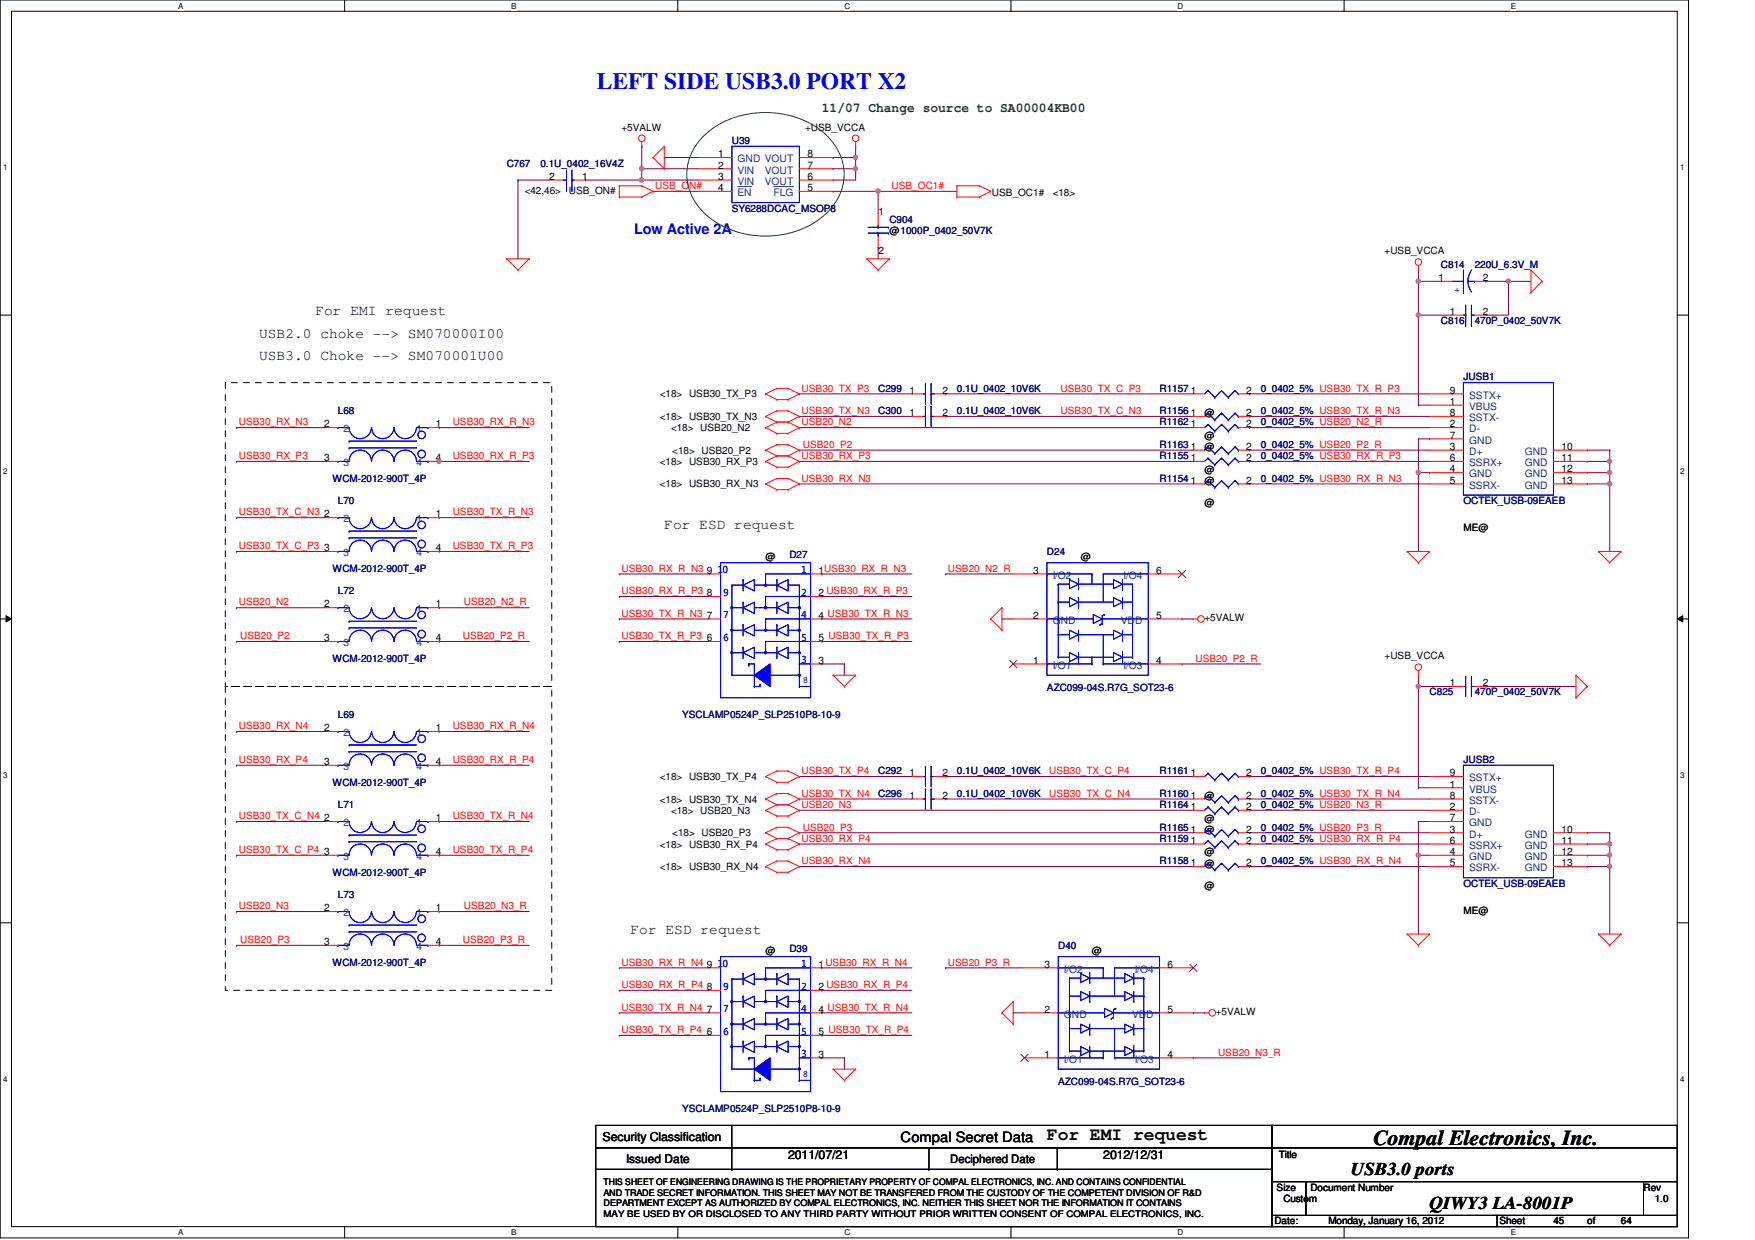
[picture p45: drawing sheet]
<svg xmlns="http://www.w3.org/2000/svg" width="297mm" height="210mm" viewBox="0 0 297 210" stroke-linecap="round" stroke-linejoin="round" font-family="sans-serif">
<defs><g id="words">
<text font-size="4" fill="#00f" x="101" y="15">LEFT SIDE USB3.0 PORT X2</text>
<text font-size="3.6" x="232.4" y="193.8">Compal Electronics, Inc.</text>
<g font-size="3">
<text x="177.2" y="193">For EMI request</text>
<text x="228.6" y="199">USB3.0 ports</text>
<text x="242" y="204.7">QIWY3 LA-8001P</text>
</g>
<text font-size="2.5" fill="#00f" x="107.3" y="39.6">Low Active 2A</text>
<g font-size="2.5">
<text x="53.4" y="53.4">For EMI request</text>
<text x="43.9" y="57.2">USB2.0 choke --&gt; SM070000I00</text>
<text x="43.9" y="61">USB3.0 Choke --&gt; SM070001U00</text>
<text x="112.4" y="89.6">For ESD request</text>
<text x="106.7" y="158.2">For ESD request</text>
</g>
<text font-size="2.4" x="152.4" y="193.3">Compal Secret Data</text>
<text font-size="2.3" fill="#008000" x="139.1" y="19">11/07 Change source to SA00004KB00</text>
<g font-size="2.1">
<text x="102" y="193.2">Security Classification</text>
<text x="133.4" y="196.2">2011/07/21</text>
<text x="186.7" y="196.2">2012/12/31</text>
</g>
<g font-size="2">
<text x="106" y="196.8">Issued Date</text>
<text x="160.8" y="196.9">Deciphered Date</text>
</g>
<g font-size="1.7">
<text x="105.2" y="22.1">+5VALW</text>
<text x="136.3" y="22.1">+USB_VCCA</text>
<text x="121.5" y="26.6">1</text>
<text x="121.5" y="28.5">2</text>
<text x="136.6" y="28.5">7</text>
<text x="136.6" y="26.6">8</text>
<text x="88.8" y="32.8">&lt;42,46&gt;</text>
<text x="93" y="30.4">2</text>
<text x="96.3" y="32.8">USB_ON#</text>
<text x="98.5" y="30.4">1</text>
<text x="121.5" y="30.4">3</text>
<text x="121.5" y="32.3">4</text>
<text x="136.6" y="32.3">5</text>
<text x="136.6" y="30.4">6</text>
<text x="167.9" y="33.1">USB_OC1#</text>
<text x="178.2" y="33.1">&lt;18&gt;</text>
<text x="148.7" y="36.4">1</text>
<text x="150.5" y="39.6">@1000P_0402_50V7K</text>
<text x="148.7" y="43">2</text>
<text x="234.4" y="43.1">+USB_VCCA</text>
<text x="243.5" y="47.6">1</text>
<text x="250.9" y="47.6">2</text>
<text x="245.4" y="53.3">1</text>
<text x="250.9" y="53.3">2</text>
<text x="111.7" y="71.1">&lt;18&gt; USB30_TX_N3</text>
<text x="111.7" y="67.3">&lt;18&gt; USB30_TX_P3</text>
<text x="153.9" y="66.6">1</text>
<text x="153.9" y="70.4">1</text>
<text x="159.5" y="66.6">2</text>
<text x="159.5" y="70.4">2</text>
<text x="201.5" y="70.4">1</text>
<text x="201.5" y="66.6">1</text>
<text x="203.9" y="70.5">@</text>
<text x="210.9" y="70.4">2</text>
<text x="210.9" y="66.6">2</text>
<text x="245.4" y="70.4">8</text>
<text x="245.4" y="66.6">9</text>
<text x="245.4" y="68.5">1</text>
<text x="54.9" y="72.3">2</text>
<text x="73.8" y="72.3">1</text>
<text x="113.6" y="73">&lt;18&gt; USB20_N2</text>
<text x="113.8" y="76.8">&lt;18&gt; USB20_P2</text>
<text x="201.5" y="76.2">1</text>
<text x="201.5" y="72.3">1</text>
<text x="203.9" y="74.3">@</text>
<text x="203.9" y="76.2">@</text>
<text x="210.9" y="76.2">2</text>
<text x="210.9" y="72.3">2</text>
<text x="245.4" y="72.3">2</text>
<text x="245.4" y="76.2">3</text>
<text x="245.4" y="74.3">7</text>
<text x="264.3" y="76.2">10</text>
<text x="54.9" y="78.1">3</text>
<text x="73.8" y="78.1">4</text>
<text x="111.7" y="82.5">&lt;18&gt; USB30_RX_N3</text>
<text x="111.7" y="78.7">&lt;18&gt; USB30_RX_P3</text>
<text x="201.5" y="81.9">1</text>
<text x="201.5" y="78.1">1</text>
<text x="203.9" y="80">@</text>
<text x="203.9" y="81.9">@</text>
<text x="210.9" y="81.9">2</text>
<text x="210.9" y="78.1">2</text>
<text x="245.4" y="80">4</text>
<text x="245.4" y="81.9">5</text>
<text x="245.4" y="78.1">6</text>
<text x="264.3" y="78.1">11</text>
<text x="264.3" y="80">12</text>
<text x="264.3" y="81.9">13</text>
<text x="54.9" y="87.6">2</text>
<text x="73.8" y="87.6">1</text>
<text x="203.9" y="85.7">@</text>
<text x="247.7" y="89.9">ME@</text>
<text x="54.9" y="93.3">3</text>
<text x="73.8" y="93.3">4</text>
<text x="129.6" y="94.9">@</text>
<text x="182.9" y="94.9">@</text>
<text x="119.6" y="97.1">9</text>
<text x="119.6" y="100.9">8</text>
<text x="138.6" y="97.1">1USB30_RX_R_N3</text>
<text x="138.6" y="100.9">2 USB30_RX_R_P3</text>
<text x="174.9" y="97.1">3</text>
<text x="195.7" y="97.1">6</text>
<text x="54.9" y="102.8">2</text>
<text x="73.8" y="102.8">1</text>
<text x="119.6" y="104.7">7</text>
<text x="138.6" y="104.7">4 USB30_TX_R_N3</text>
<text x="174.9" y="104.7">2</text>
<text x="195.7" y="104.7">5</text>
<text x="203.9" y="105.2">+5VALW</text>
<text x="54.9" y="108.5">3</text>
<text x="73.8" y="108.5">4</text>
<text x="119.6" y="108.5">6</text>
<text x="138.6" y="108.5">5 USB30_TX_R_P3</text>
<text x="138.6" y="112.4">3</text>
<text x="174.9" y="112.4">1</text>
<text x="195.7" y="112.4">4</text>
<text x="234.4" y="111.6">+USB_VCCA</text>
<text x="245.4" y="116.2">1</text>
<text x="250.9" y="116.2">2</text>
<text x="54.9" y="123.8">2</text>
<text x="73.8" y="123.8">1</text>
<text x="54.9" y="129.5">3</text>
<text x="73.8" y="129.5">4</text>
<text x="153.9" y="131.4">1</text>
<text x="159.5" y="131.4">2</text>
<text x="201.5" y="131.4">1</text>
<text x="210.9" y="131.4">2</text>
<text x="245.4" y="131.4">9</text>
<text x="111.7" y="132">&lt;18&gt; USB30_TX_P4</text>
<text x="111.7" y="135.8">&lt;18&gt; USB30_TX_N4</text>
<text x="113.6" y="137.8">&lt;18&gt; USB20_N3</text>
<text x="153.9" y="135.2">1</text>
<text x="159.5" y="135.2">2</text>
<text x="201.5" y="135.2">1</text>
<text x="201.5" y="137.1">1</text>
<text x="203.9" y="135.3">@</text>
<text x="210.9" y="135.2">2</text>
<text x="210.9" y="137.1">2</text>
<text x="245.4" y="135.2">8</text>
<text x="245.4" y="133.3">1</text>
<text x="245.4" y="137.1">2</text>
<text x="54.9" y="139">2</text>
<text x="73.8" y="139">1</text>
<text x="111.7" y="143.5">&lt;18&gt; USB30_RX_P4</text>
<text x="113.8" y="141.6">&lt;18&gt; USB20_P3</text>
<text x="201.5" y="140.9">1</text>
<text x="201.5" y="142.8">1</text>
<text x="203.9" y="139.1">@</text>
<text x="203.9" y="141">@</text>
<text x="210.9" y="140.9">2</text>
<text x="210.9" y="142.8">2</text>
<text x="245.4" y="140.9">3</text>
<text x="245.4" y="142.8">6</text>
<text x="245.4" y="139">7</text>
<text x="264.3" y="140.9">10</text>
<text x="264.3" y="142.8">11</text>
<text x="54.9" y="144.7">3</text>
<text x="73.8" y="144.7">4</text>
<text x="111.7" y="147.3">&lt;18&gt; USB30_RX_N4</text>
<text x="201.5" y="146.6">1</text>
<text x="203.9" y="144.8">@</text>
<text x="203.9" y="146.7">@</text>
<text x="210.9" y="146.6">2</text>
<text x="245.4" y="144.7">4</text>
<text x="245.4" y="146.6">5</text>
<text x="264.3" y="144.7">12</text>
<text x="264.3" y="146.6">13</text>
<text x="54.9" y="154.3">2</text>
<text x="73.8" y="154.3">1</text>
<text x="203.9" y="150.5">@</text>
<text x="247.7" y="154.7">ME@</text>
<text x="54.9" y="160">3</text>
<text x="73.8" y="160">4</text>
<text x="129.6" y="161.5">@</text>
<text x="184.8" y="161.5">@</text>
<text x="119.6" y="163.8">9</text>
<text x="119.6" y="167.6">8</text>
<text x="138.6" y="163.8">1USB30_RX_R_N4</text>
<text x="138.6" y="167.6">2 USB30_RX_R_P4</text>
<text x="176.8" y="163.8">3</text>
<text x="197.6" y="163.8">6</text>
<text x="119.6" y="171.4">7</text>
<text x="138.6" y="171.4">4 USB30_TX_R_N4</text>
<text x="176.8" y="171.4">2</text>
<text x="197.6" y="171.4">5</text>
<text x="205.8" y="171.8">+5VALW</text>
<text x="119.6" y="175.2">6</text>
<text x="138.6" y="175.2">5 USB30_TX_R_P4</text>
<text x="138.6" y="179">3</text>
<text x="176.8" y="179">1</text>
<text x="197.6" y="179">4</text>
<text x="216.4" y="196">Title</text>
<text x="216.1" y="201.5">Size</text>
<text x="217.2" y="203.5">Custom</text>
<text x="221.8" y="201.5">Document Number</text>
<text x="278.2" y="201.5">Rev</text>
<text x="280.1" y="203.5">1.0</text>
<text x="215.7" y="207.3">Date:</text>
<text x="224.8" y="207.3">Monday, January 16, 2012</text>
<text x="253.8" y="207.3">Sheet</text>
<text x="262.9" y="207.3">45</text>
<text x="268.6" y="207.3">of</text>
<text x="274.4" y="207.3">64</text>
</g>
<g font-size="1.7" fill="#000080">
<text x="85.8" y="28.2">C767</text>
<text x="91.5" y="28.2">0.1U_0402_16V4Z</text>
<text x="123.9" y="24.4">U39</text>
<text x="123.9" y="35.8">SY6288DCAC_MSOP8</text>
<text x="150.5" y="37.7">C904</text>
<text x="243.9" y="45.3">C814</text>
<text x="249.6" y="45.3">220U_6.3V_M</text>
<text x="243.9" y="54.9">C816</text>
<text x="249.6" y="54.9">470P_0402_50V7K</text>
<text x="247.7" y="64.4">JUSB1</text>
<text x="57.2" y="70.1">L68</text>
<text x="148.6" y="66.3">C299</text>
<text x="148.6" y="70.1">C300</text>
<text x="162" y="66.3">0.1U_0402_10V6K</text>
<text x="162" y="70.1">0.1U_0402_10V6K</text>
<text x="196.3" y="70.1">R1156</text>
<text x="196.3" y="66.3">R1157</text>
<text x="213.4" y="70.1">0_0402_5% USB30_TX_R_N3</text>
<text x="213.4" y="66.3">0_0402_5% USB30_TX_R_P3</text>
<text x="196.3" y="75.8">R1163</text>
<text x="196.3" y="77.7">R1155</text>
<text x="196.3" y="72">R1162</text>
<text x="213.4" y="75.8">0_0402_5% USB20_P2_R</text>
<text x="213.4" y="77.7">0_0402_5% USB30_RX_R_P3</text>
<text x="213.4" y="72">0_0402_5% USB20_N2_R</text>
<text x="56.3" y="81.5">WCM-2012-900T_4P</text>
<text x="196.3" y="81.5">R1154</text>
<text x="213.4" y="81.5">0_0402_5% USB30_RX_R_N3</text>
<text x="57.2" y="85.3">L70</text>
<text x="247.7" y="85.3">OCTEK_USB-09EAEB</text>
<text x="133.6" y="94.5">D27</text>
<text x="177.2" y="93.9">D24</text>
<text x="56.3" y="96.8">WCM-2012-900T_4P</text>
<text x="57.2" y="100.6">L72</text>
<text x="56.3" y="112">WCM-2012-900T_4P</text>
<text x="177.2" y="117">AZC099-04S.R7G_SOT23-6</text>
<text x="242" y="117.7">C825</text>
<text x="249.6" y="117.7">470P_0402_50V7K</text>
<text x="57.2" y="121.5">L69</text>
<text x="115.5" y="121.5">YSCLAMP0524P_SLP2510P8-10-9</text>
<text x="148.6" y="131.1">C292</text>
<text x="162" y="131.1">0.1U_0402_10V6K</text>
<text x="196.3" y="131.1">R1161</text>
<text x="213.4" y="131.1">0_0402_5% USB30_TX_R_P4</text>
<text x="247.7" y="129.2">JUSB2</text>
<text x="56.3" y="133">WCM-2012-900T_4P</text>
<text x="57.2" y="136.8">L71</text>
<text x="148.6" y="134.9">C296</text>
<text x="162" y="134.9">0.1U_0402_10V6K</text>
<text x="196.3" y="134.9">R1160</text>
<text x="196.3" y="136.8">R1164</text>
<text x="213.4" y="134.9">0_0402_5% USB30_TX_R_N4</text>
<text x="213.4" y="136.8">0_0402_5% USB20_N3_R</text>
<text x="196.3" y="140.6">R1165</text>
<text x="196.3" y="142.5">R1159</text>
<text x="213.4" y="140.6">0_0402_5% USB20_P3_R</text>
<text x="213.4" y="142.5">0_0402_5% USB30_RX_R_P4</text>
<text x="56.3" y="148.2">WCM-2012-900T_4P</text>
<text x="196.3" y="146.3">R1158</text>
<text x="213.4" y="146.3">0_0402_5% USB30_RX_R_N4</text>
<text x="57.2" y="152">L73</text>
<text x="247.7" y="150.1">OCTEK_USB-09EAEB</text>
<text x="133.6" y="161.2">D39</text>
<text x="179.1" y="160.6">D40</text>
<text x="56.3" y="163.4">WCM-2012-900T_4P</text>
<text x="179.1" y="183.6">AZC099-04S.R7G_SOT23-6</text>
<text x="115.5" y="188.2">YSCLAMP0524P_SLP2510P8-10-9</text>
</g>
<g font-size="1.7" fill="#004080">
<text x="124.8" y="27.5">GND VOUT</text>
<text x="124.8" y="29.4">VIN</text>
<text x="129.5" y="29.4">VOUT</text>
<text x="124.8" y="31.3">VIN</text>
<text x="124.8" y="33.2">EN</text>
<text x="129.5" y="31.3">VOUT</text>
<text x="130.9" y="33.2">FLG</text>
<text x="248.7" y="71.3">SSTX-</text>
<text x="248.7" y="67.5">SSTX+</text>
<text x="248.7" y="69.4">VBUS</text>
<text x="58.2" y="73.2">2</text>
<text x="70.5" y="73.2">1</text>
<text x="248.7" y="73.2">D-</text>
<text x="248.7" y="77">D+</text>
<text x="248.7" y="75.1">GND</text>
<text x="258.1" y="77">GND</text>
<text x="58.2" y="78.9">3</text>
<text x="70.5" y="78.9">4</text>
<text x="248.7" y="80.8">GND</text>
<text x="248.7" y="82.7">SSRX-</text>
<text x="248.7" y="78.9">SSRX+</text>
<text x="258.1" y="78.9">GND</text>
<text x="258.1" y="80.8">GND</text>
<text x="258.1" y="82.7">GND</text>
<text x="58.2" y="88.4">2</text>
<text x="70.5" y="88.4">1</text>
<text x="58.2" y="94.1">3</text>
<text x="70.5" y="94.1">4</text>
<text x="178.2" y="98">I/O2</text>
<text x="190.2" y="98">I/O4</text>
<text x="58.2" y="103.7">2</text>
<text x="70.5" y="103.7">1</text>
<text x="178.2" y="105.6">GND</text>
<text x="189.7" y="105.6">VDD</text>
<text x="58.2" y="109.4">3</text>
<text x="70.5" y="109.4">4</text>
<text x="178.2" y="113.2">I/O1</text>
<text x="190.2" y="113.2">I/O3</text>
<text x="58.2" y="124.6">2</text>
<text x="70.5" y="124.6">1</text>
<text x="58.2" y="130.3">3</text>
<text x="70.5" y="130.3">4</text>
<text x="248.7" y="136.1">SSTX-</text>
<text x="248.7" y="132.2">SSTX+</text>
<text x="248.7" y="134.2">VBUS</text>
<text x="248.7" y="138">D-</text>
<text x="58.2" y="139.9">2</text>
<text x="70.5" y="139.9">1</text>
<text x="248.7" y="141.8">D+</text>
<text x="248.7" y="143.7">SSRX+</text>
<text x="248.7" y="139.9">GND</text>
<text x="258.1" y="141.8">GND</text>
<text x="258.1" y="143.7">GND</text>
<text x="58.2" y="145.6">3</text>
<text x="70.5" y="145.6">4</text>
<text x="248.7" y="145.6">GND</text>
<text x="248.7" y="147.5">SSRX-</text>
<text x="258.1" y="145.6">GND</text>
<text x="258.1" y="147.5">GND</text>
<text x="58.2" y="155.1">2</text>
<text x="70.5" y="155.1">1</text>
<text x="58.2" y="160.8">3</text>
<text x="70.5" y="160.8">4</text>
<text x="180.1" y="164.6">I/O2</text>
<text x="192.1" y="164.6">I/O4</text>
<text x="180.1" y="172.3">GND</text>
<text x="191.6" y="172.3">VDD</text>
<text x="180.1" y="179.9">I/O1</text>
<text x="192.1" y="179.9">I/O3</text>
</g>
<g font-size="1.7" fill="#f00">
<text x="110.9" y="32">USB_ON#</text>
<text x="150.9" y="32">USB_OC1#</text>
<text x="135.7" y="70.1">USB30_TX_N3</text>
<text x="135.7" y="66.3">USB30_TX_P3</text>
<text x="179.5" y="70.1">USB30_TX_C_N3</text>
<text x="179.5" y="66.3">USB30_TX_C_P3</text>
<text x="40.4" y="72">USB30_RX_N3</text>
<text x="40.4" y="77.7">USB30_RX_P3</text>
<text x="76.6" y="72">USB30_RX_R_N3</text>
<text x="76.6" y="77.7">USB30_RX_R_P3</text>
<text x="135.7" y="77.7">USB30_RX_P3</text>
<text x="135.7" y="72">USB20_N2</text>
<text x="135.9" y="75.8">USB20_P2</text>
<text x="135.7" y="81.5">USB30_RX_N3</text>
<text x="40.4" y="87.2">USB30_TX_C_N3</text>
<text x="76.6" y="87.2">USB30_TX_R_N3</text>
<text x="40.4" y="93">USB30_TX_C_P3</text>
<text x="76.6" y="93">USB30_TX_R_P3</text>
<text x="105.2" y="96.8">USB30_RX_R_N3</text>
<text x="105.2" y="100.6">USB30_RX_R_P3</text>
<text x="160.4" y="96.8">USB20_N2_R</text>
<text x="40.4" y="102.5">USB20_N2</text>
<text x="78.5" y="102.5">USB20_N2_R</text>
<text x="105.2" y="104.4">USB30_TX_R_N3</text>
<text x="40.6" y="108.2">USB20_P2</text>
<text x="78.4" y="108.2">USB20_P2_R</text>
<text x="105.2" y="108.2">USB30_TX_R_P3</text>
<text x="202.3" y="112">USB20_P2_R</text>
<text x="40.4" y="123.4">USB30_RX_N4</text>
<text x="76.6" y="123.4">USB30_RX_R_N4</text>
<text x="40.4" y="129.2">USB30_RX_P4</text>
<text x="76.6" y="129.2">USB30_RX_R_P4</text>
<text x="135.7" y="131.1">USB30_TX_P4</text>
<text x="177.6" y="131.1">USB30_TX_C_P4</text>
<text x="135.7" y="134.9">USB30_TX_N4</text>
<text x="135.7" y="136.8">USB20_N3</text>
<text x="177.6" y="134.9">USB30_TX_C_N4</text>
<text x="40.4" y="138.7">USB30_TX_C_N4</text>
<text x="76.6" y="138.7">USB30_TX_R_N4</text>
<text x="135.7" y="142.5">USB30_RX_P4</text>
<text x="135.9" y="140.6">USB20_P3</text>
<text x="40.4" y="144.4">USB30_TX_C_P4</text>
<text x="76.6" y="144.4">USB30_TX_R_P4</text>
<text x="135.7" y="146.3">USB30_RX_N4</text>
<text x="40.4" y="153.9">USB20_N3</text>
<text x="78.5" y="153.9">USB20_N3_R</text>
<text x="40.6" y="159.6">USB20_P3</text>
<text x="78.4" y="159.6">USB20_P3_R</text>
<text x="105.2" y="167.3">USB30_RX_R_P4</text>
<text x="105.2" y="163.4">USB30_RX_R_N4</text>
<text x="160.4" y="163.4">USB20_P3_R</text>
<text x="105.2" y="171.1">USB30_TX_R_N4</text>
<text x="105.2" y="174.9">USB30_TX_R_P4</text>
<text x="206.2" y="178.7">USB20_N3_R</text>
</g>
<g font-size="1.7" fill="#00f">
<text x="247.1" y="49.5" transform="rotate(-90 247.1 49.5)">+</text>
<text x="121.5" y="97.1">10</text>
<text x="122.5" y="100.9">9</text>
<text x="135.7" y="100.9">2</text>
<text x="135.7" y="97.1">1</text>
<text x="122.5" y="104.7">7</text>
<text x="135.7" y="104.7">4</text>
<text x="122.5" y="108.5">6</text>
<text x="135.7" y="112.3">3</text>
<text x="135.7" y="108.5">5</text>
<text x="135.9" y="115.6">8</text>
<text x="121.5" y="163.7">10</text>
<text x="122.5" y="167.6">9</text>
<text x="135.7" y="167.6">2</text>
<text x="135.7" y="163.7">1</text>
<text x="122.5" y="171.4">7</text>
<text x="135.7" y="171.4">4</text>
<text x="122.5" y="175.2">6</text>
<text x="135.7" y="179">3</text>
<text x="135.7" y="175.2">5</text>
<text x="135.9" y="182.3">8</text>
</g>
<g font-size="1.5">
<text x="102.1" y="200.7">THIS SHEET OF ENGINEERING DRAWING IS THE PROPRIETARY PROPERTY OF COMPAL ELECTRONICS, INC. AND CONTAINS CONFIDENTIAL</text>
<text x="102.1" y="202.4">AND TRADE SECRET INFORMATION. THIS SHEET MAY NOT BE TRANSFERED FROM THE CUSTODY OF THE COMPETENT DIVISION OF R&amp;D</text>
<text x="102.1" y="204.2">DEPARTMENT EXCEPT AS AUTHORIZED BY COMPAL ELECTRONICS, INC. NEITHER THIS SHEET NOR THE INFORMATION IT CONTAINS</text>
<text x="102.1" y="206">MAY BE USED BY OR DISCLOSED TO ANY THIRD PARTY WITHOUT PRIOR WRITTEN CONSENT OF COMPAL ELECTRONICS, INC.</text>
</g>
<g font-size="1.4">
<text x="30.1" y="1.4">A</text>
<text x="86.5" y="1.4">B</text>
<text x="142.9" y="1.4">C</text>
<text x="199.3" y="1.4">D</text>
<text x="255.7" y="1.4">E</text>
<text x=".5" y="28.8">1</text>
<text x="284.4" y="28.8">1</text>
<text x=".5" y="80.3">2</text>
<text x="284.4" y="80.3">2</text>
<text x=".5" y="131.7">3</text>
<text x="284.4" y="131.7">3</text>
<text x=".5" y="183.1">4</text>
<text x="284.4" y="183.1">4</text>
<text x="30.1" y="209.1">A</text>
<text x="86.5" y="209.1">B</text>
<text x="142.9" y="209.1">C</text>
<text x="199.3" y="209.1">D</text>
<text x="255.7" y="209.1">E</text>
</g>
</g></defs>
<path d="M0 0h285.8v209.5h-285.8zM1.9 1.9h282v205.7h-282z" fill="none" stroke="#000" stroke-width=".17"/>
<g fill="#fff">
<path d="M30.1 .2h.9v1.5h-.9z"/>
<path d="M30.1 207.9h.9v1.5h-.9z"/>
</g>
<path d="M58.3 0v1.9M58.3 207.6v1.9" fill="none" stroke="#000" stroke-width=".17"/>
<g fill="#fff">
<path d="M86.5 .2h.9v1.5h-.9z"/>
<path d="M86.5 207.9h.9v1.5h-.9z"/>
</g>
<path d="M114.7 0v1.9M114.7 207.6v1.9" fill="none" stroke="#000" stroke-width=".17"/>
<g fill="#fff">
<path d="M142.9 .2h1v1.5h-1z"/>
<path d="M142.9 207.9h1v1.5h-1z"/>
</g>
<path d="M171.1 0v1.9M171.1 207.6v1.9" fill="none" stroke="#000" stroke-width=".17"/>
<g fill="#fff">
<path d="M199.3 .2h1v1.5h-1z"/>
<path d="M199.3 207.9h1v1.5h-1z"/>
</g>
<path d="M227.5 0v1.9M227.5 207.6v1.9" fill="none" stroke="#000" stroke-width=".17"/>
<g fill="#fff">
<path d="M255.7 .2h.9v1.5h-.9z"/>
<path d="M255.7 207.9h.9v1.5h-.9z"/>
<path d="M.5 27.6h.8v1.5h-.8z"/>
<path d="M284.4 27.6h.8v1.5h-.8z"/>
<path d="M.5 79h.8v1.6h-.8z"/>
<path d="M284.4 79h.8v1.6h-.8z"/>
</g>
<path d="M0 53.3h1.9M283.9 53.3h1.9" fill="none" stroke="#000" stroke-width=".17"/>
<g fill="#fff">
<path d="M.5 130.5h.8v1.5h-.8z"/>
<path d="M284.4 130.5h.8v1.5h-.8z"/>
</g>
<path d="M0 104.8h1.9M1 104.2l.9 .6-.9 .5zM283.9 104.8l.9-.6v1.1zM283.9 104.8h1.9" fill="none" stroke="#000" stroke-width=".17"/>
<path d="M1 104.2l.9 .6-.9 .5zM283.9 104.8l.9-.6v1.1z" fill="#000"/>
<g fill="#fff">
<path d="M.5 181.9h.8v1.5h-.8z"/>
<path d="M284.4 181.9h.8v1.5h-.8z"/>
</g>
<path d="M0 156.2h1.9M283.9 156.2h1.9" fill="none" stroke="#000" stroke-width=".17"/>
<path d="M141 26.7h.1M141 30.5h.1M141 28.6h.1M141 26.7h3.8M141 30.5h3.8M144.8 26.7h.1M144.8 26.7v1.9h-3.8" fill="none" stroke="#800040" stroke-width=".17"/>
<circle cx="144.8" cy="26.6" r=".37" fill="#f0f"/>
<circle cx="144.8" cy="26.6" r=".37" fill="none" stroke="#f0f" stroke-width=".17"/>
<path d="M108.6 24.8h.1M108.6 28.6h.1M108.6 24.8v3.8M108.6 28.6h9.5M110.5 32.4h.1M110.5 32.4h7.6M141 32.4h.1M141 32.4h7.6M144.8 24.8h.1M144.8 24.8v1.9M148.6 41.9h.1M148.6 41.9v1.9" fill="none" stroke="#800040" stroke-width=".17"/>
<circle cx="108.6" cy="28.5" r=".37" fill="#f0f"/>
<circle cx="108.6" cy="28.5" r=".37" fill="none" stroke="#f0f" stroke-width=".17"/>
<path d="M108.6 30.5h.1M108.6 30.5h9.5" fill="none" stroke="#800040" stroke-width=".17"/>
<circle cx="108.6" cy="30.5" r=".37" fill="#f0f"/>
<circle cx="108.6" cy="30.5" r=".37" fill="none" stroke="#f0f" stroke-width=".17"/>
<path d="M99.1 30.5h.1M108.6 28.6h.1M108.6 28.6v1.9h-9.5M112.4 26.7h.1M112.4 26.7h5.7M144.8 28.6h.1M144.8 28.6v1.9" fill="none" stroke="#800040" stroke-width=".17"/>
<circle cx="144.8" cy="28.5" r=".37" fill="#f0f"/>
<circle cx="144.8" cy="28.5" r=".37" fill="none" stroke="#f0f" stroke-width=".17"/>
<path d="M87.7 30.5h.1M87.7 30.5v13.3M87.7 30.5h5.7M148.6 32.4h.1M148.6 32.4h13.4M148.6 32.4v3.8" fill="none" stroke="#800040" stroke-width=".17"/>
<circle cx="148.6" cy="32.4" r=".37" fill="#f0f"/>
<circle cx="148.6" cy="32.4" r=".37" fill="none" stroke="#f0f" stroke-width=".17"/>
<path d="M240.1 74.3h.1M240.1 74.3v5.7M268.6 80h.1M268.6 81.9h.1M268.6 80h3.9M268.6 81.9h3.9M272.5 81.9h.1M272.5 81.9v11.4" fill="none" stroke="#800040" stroke-width=".17"/>
<circle cx="272.4" cy="81.9" r=".37" fill="#f0f"/>
<circle cx="272.4" cy="81.9" r=".37" fill="none" stroke="#f0f" stroke-width=".17"/>
<path d="M272.5 141h.1M272.5 146.7h.1M272.5 141v1.9M272.5 146.7v11.4" fill="none" stroke="#800040" stroke-width=".17"/>
<circle cx="272.4" cy="146.7" r=".37" fill="#f0f"/>
<circle cx="272.4" cy="146.7" r=".37" fill="none" stroke="#f0f" stroke-width=".17"/>
<path d="M272.5 142.9h.1M272.5 142.9v1.9" fill="none" stroke="#800040" stroke-width=".17"/>
<circle cx="272.4" cy="142.8" r=".37" fill="#f0f"/>
<circle cx="272.4" cy="142.8" r=".37" fill="none" stroke="#f0f" stroke-width=".17"/>
<path d="M240.1 74.3h1.9M242 74.3h.1M240.1 80h.1M240.1 80v13.3" fill="none" stroke="#800040" stroke-width=".17"/>
<circle cx="240" cy="80" r=".37" fill="#f0f"/>
<circle cx="240" cy="80" r=".37" fill="none" stroke="#f0f" stroke-width=".17"/>
<path d="M268.6 76.2h.1M268.6 76.2h3.9M272.5 76.2h.1M272.5 76.2v1.9M240.1 80h1.9M242 80h.1M272.5 80h.1M272.5 80v1.9" fill="none" stroke="#800040" stroke-width=".17"/>
<circle cx="272.4" cy="80" r=".37" fill="#f0f"/>
<circle cx="272.4" cy="80" r=".37" fill="none" stroke="#f0f" stroke-width=".17"/>
<path d="M272.5 144.8h.1M272.5 144.8v1.9" fill="none" stroke="#800040" stroke-width=".17"/>
<circle cx="272.4" cy="144.8" r=".37" fill="#f0f"/>
<circle cx="272.4" cy="144.8" r=".37" fill="none" stroke="#f0f" stroke-width=".17"/>
<path d="M268.6 78.1h.1M268.6 78.1h3.9M272.5 78.1h.1M272.5 78.1v1.9" fill="none" stroke="#800040" stroke-width=".17"/>
<circle cx="272.4" cy="78.1" r=".37" fill="#f0f"/>
<circle cx="272.4" cy="78.1" r=".37" fill="none" stroke="#f0f" stroke-width=".17"/>
<path d="M255.3 47.6h.1M255.3 47.6v5.7M255.3 47.6h3.8" fill="none" stroke="#800040" stroke-width=".17"/>
<circle cx="255.3" cy="47.6" r=".37" fill="#f0f"/>
<circle cx="255.3" cy="47.6" r=".37" fill="none" stroke="#f0f" stroke-width=".17"/>
<path d="M240.1 47.6h.1M240.1 53.3h.1M240.1 53.3h5.7M240.1 47.6h3.8M251.5 53.3h.1M251.5 47.6h.1M251.5 53.3h3.8M251.5 47.6h3.8" fill="none" stroke="#800040" stroke-width=".17"/>
<circle cx="240" cy="53.3" r=".37" fill="#f0f"/>
<circle cx="240" cy="53.3" r=".37" fill="none" stroke="#f0f" stroke-width=".17"/>
<path d="M240.1 53.3h.1M240.1 47.6h.1M240.1 47.6v21" fill="none" stroke="#800040" stroke-width=".17"/>
<circle cx="240" cy="47.6" r=".37" fill="#f0f"/>
<circle cx="240" cy="47.6" r=".37" fill="none" stroke="#f0f" stroke-width=".17"/>
<g fill="none" stroke="#800040" stroke-width=".17">
<path d="M240.1 45.7h.1M240.1 45.7v1.9M40 72.4h.1M40 78.1h.1M40 72.4h15.3M40 78.1h15.3M74.3 72.4h.1M74.3 78.1h.1M74.3 72.4h15.3M74.3 78.1h15.3M135.3 70.5h.1M135.3 70.5h19"/>
<path d="M160.1 70.5h.1M160.1 70.5h41.9M211.5 70.5h.1M211.5 70.5h30.5M240.1 68.6h.1M240.1 68.6h1.9M40 93.3h.1M40 87.6h.1M40 93.3h15.3M40 87.6h15.3M74.3 93.3h.1M74.3 93.3h15.3"/>
</g>
<circle cx="74.3" cy="78.1" r=".37" fill="#f0f"/>
<circle cx="74.3" cy="78.1" r=".37" fill="none" stroke="#f0f" stroke-width=".17"/>
<g fill="none" stroke="#800040" stroke-width=".17">
<path d="M72.4 78.1h.1M72.4 78.1h1.9M135.3 78.1h.1M135.3 66.7h.1M135.3 78.1h66.7M135.3 66.7h19M160.1 66.7h.1M160.1 66.7h41.9M211.5 78.1h.1M211.5 66.7h.1M211.5 78.1h30.5M211.5 66.7h30.5"/>
<path d="M74.3 87.6h.1M74.3 87.6h15.3M135.3 81.9h.1M135.3 81.9h66.7M211.5 81.9h.1M211.5 81.9h30.5M40 102.9h.1M40 108.6h.1M40 102.9h15.3M40 108.6h15.3M74.3 102.9h.1M74.3 108.6h.1"/>
<path d="M74.3 102.9h15.3M74.3 108.6h15.3M240.1 116.2h.1M240.1 116.2v17.1M240.1 116.2h5.7M40 123.8h.1M40 129.5h.1M40 139.1h.1M40 123.8h15.3M40 129.5h15.3M40 139.1h15.3M74.3 123.8h.1"/>
<path d="M74.3 129.5h.1M74.3 139.1h.1M74.3 123.8h15.3M74.3 129.5h15.3M74.3 139.1h15.3M40 144.8h.1M40 154.3h.1M40 144.8h15.3M40 154.3h15.3M74.3 144.8h.1M74.3 154.3h.1M74.3 144.8h15.3"/>
<path d="M74.3 154.3h15.3M40 160h.1M40 160h15.3M74.3 160h.1M74.3 160h15.3"/>
</g>
<circle cx="240" cy="116.2" r=".37" fill="#f0f"/>
<circle cx="240" cy="116.2" r=".37" fill="none" stroke="#f0f" stroke-width=".17"/>
<g fill="none" stroke="#800040" stroke-width=".17">
<path d="M240.1 114.3h.1M240.1 114.3v1.9M251.5 116.2h.1M251.5 116.2h15.2M240.1 133.3h.1M240.1 139.1h.1M240.1 133.3h1.9M240.1 139.1h1.9M135.3 142.9h.1M135.3 146.7h.1M135.3 142.9h66.7M135.3 146.7h66.7"/>
<path d="M211.5 142.9h.1M211.5 146.7h.1M211.5 142.9h30.5M211.5 146.7h30.5M240.1 144.8h.1M240.1 144.8v13.3M240.1 144.8h1.9M268.6 141h.1M268.6 142.9h.1M268.6 146.7h.1M268.6 144.8h.1M268.6 142.9h3.9"/>
<path d="M268.6 146.7h3.9M268.6 141h3.9M268.6 144.8h3.9"/>
</g>
<circle cx="240" cy="144.8" r=".37" fill="#f0f"/>
<circle cx="240" cy="144.8" r=".37" fill="none" stroke="#f0f" stroke-width=".17"/>
<g fill="none" stroke="#800040" stroke-width=".17">
<path d="M135.3 72.4h.1M135.3 76.2h.1M135.3 72.4h66.7M135.3 76.2h66.7M211.5 72.4h.1M211.5 76.2h.1M211.5 72.4h30.5M211.5 76.2h30.5M104.8 97.2h.1M104.8 97.2h15.3M139.1 97.2h.1M139.1 97.2h15.2"/>
<path d="M160.1 97.2h.1M160.1 97.2h11.4M104.8 108.6h.1M104.8 101h.1M104.8 104.8h.1M104.8 104.8h15.3M104.8 108.6h15.3M104.8 101h15.3M139.1 112.4h.1M139.1 108.6h.1M139.1 101h.1M139.1 104.8h.1"/>
<path d="M139.1 112.4h3.8M139.1 104.8h15.2M139.1 108.6h15.2M139.1 101h15.2M142.9 112.4h.1M142.9 112.4v1.9M169.6 104.8h.1M169.6 104.8h1.9M200.1 104.8h.1M200.1 112.4h.1M200.1 112.4h13.3M200.1 104.8h1.9"/>
<path d="M135.3 131.4h.1M135.3 135.3h.1M135.3 137.2h.1M135.3 131.4h19M135.3 135.3h19M135.3 137.2h66.7M160.1 131.4h.1M160.1 135.3h.1M160.1 131.4h41.9M160.1 135.3h41.9M211.5 131.4h.1M211.5 135.3h.1"/>
<path d="M211.5 137.2h.1M211.5 131.4h30.5M211.5 135.3h30.5M211.5 137.2h30.5M240.1 139.1h.1M240.1 139.1v5.7M135.3 141h.1M135.3 141h66.7M211.5 141h.1M211.5 141h30.5M104.8 167.6h.1M104.8 163.8h.1"/>
<path d="M104.8 175.3h.1M104.8 171.4h.1M104.8 171.4h15.3M104.8 167.6h15.3M104.8 163.8h15.3M104.8 175.3h15.3M139.1 179.1h.1M139.1 167.6h.1M139.1 163.8h.1M139.1 175.3h.1M139.1 171.4h.1M139.1 179.1h3.8"/>
<path d="M139.1 171.4h15.2M139.1 167.6h15.2M139.1 163.8h15.2M139.1 175.3h15.2M142.9 179.1h.1M142.9 179.1v1.9M160.1 163.8h.1M160.1 163.8h13.3M171.5 171.4h.1M171.5 171.4h1.9M202 171.4h.1M202 179.1h.1"/>
<path d="M202 179.1h11.4M202 171.4h1.9"/>
</g>
<g fill="none" stroke="#f00" stroke-width=".17">
<path d="M104.8 31.5h.1M104.8 33.4h.1M104.8 31.5h3.8M104.8 33.4h3.8M104.8 31.5v1.9M108.6 33.4h.1M108.6 31.5h.1M108.6 24.8h.1M108.6 31.5l1.9 .9M108.6 24v.8M110.5 32.4h.1M110.5 26.7h.1"/>
<path d="M110.5 32.4l-1.9 1M110.5 26.7l1.9 1.9M112.4 28.6h.1M112.4 24.8h.1M112.4 24.8v3.8M112.4 24.8l-1.9 1.9M144.8 24.8h.1M144.8 24v.8M148.6 36.2v1.9M162 33.4h.1M162 31.5h.1M162 31.5h3.8"/>
<path d="M162 33.4h3.8M162 31.5v1.9M165.8 31.5h.1M165.8 33.4h.1M165.8 31.5l1.9 .9M167.7 32.4h.1M167.7 32.4l-1.9 1M85.8 43.8h.1M85.8 43.8h3.8M85.8 43.8l1.9 1.9M87.7 45.7h.1M89.6 43.8h.1"/>
<path d="M89.6 43.8l-1.9 1.9M146.7 43.8h.1M146.7 43.8h3.8M146.7 43.8l1.9 1.9M148.6 45.7h.1M148.6 40v1.9M150.5 43.8h.1M150.5 43.8l-1.9 1.9M240.1 45.7h.1M240.1 45v.7M259.1 49.5h.1M259.1 45.7h.1"/>
<path d="M259.1 45.7v3.8M259.1 45.7l1.9 1.9M261 47.6h.1M261 47.6l-1.9 1.9M129.6 70.5h.1M129.6 78.1h.1M129.6 66.7h.1M129.6 72.4h.1M129.6 76.2h.1M129.6 70.5l1.9 1M129.6 78.1l1.9 1M129.6 66.7l1.9 .9"/>
<path d="M129.6 72.4l1.9 1M129.6 76.2l1.9 1M131.5 69.6h.1M131.5 71.5h.1M131.5 77.2h.1M131.5 79.1h.1M131.5 65.7h.1M131.5 67.6h.1M131.5 73.4h.1M131.5 75.3h.1M131.5 69.6h1.9M131.5 69.6l-1.9 .9"/>
<path d="M131.5 71.5h1.9M131.5 77.2h1.9M131.5 77.2l-1.9 .9M131.5 79.1h1.9M131.5 65.7h1.9M131.5 65.7l-1.9 1M131.5 67.6h1.9M131.5 71.5l-1.9 .9M131.5 73.4h1.9M131.5 75.3h1.9M131.5 75.3l-1.9 .9M133.4 69.6h.1"/>
<path d="M133.4 71.5h.1M133.4 77.2h.1M133.4 79.1h.1M133.4 65.7h.1M133.4 67.6h.1M133.4 73.4h.1M133.4 75.3h.1M133.4 69.6l1.9 .9M133.4 77.2l1.9 .9M133.4 65.7l1.9 1M133.4 71.5l1.9 .9M133.4 75.3l1.9 .9"/>
<path d="M135.3 70.5h.1M135.3 78.1h.1M135.3 66.7h.1M135.3 72.4h.1M135.3 76.2h.1M135.3 70.5l-1.9 1M135.3 78.1l-1.9 1M135.3 66.7l-1.9 .9M135.3 72.4l-1.9 1M135.3 76.2l-1.9 1M202 76.2h1.9M209.6 76.2h1.9"/>
<path d="M242 76.2h5.7M242 70.5h5.7M242 66.7h5.7M242 78.1h5.7M242 68.6h5.7M242 72.4h5.7M242 74.3h5.7M262.9 76.2h5.7M262.9 78.1h5.7M129.6 81.9h.1M129.6 81.9l1.9 1M131.5 81h.1"/>
<path d="M131.5 82.9h.1M131.5 81h1.9M131.5 81l-1.9 .9M131.5 82.9h1.9M133.4 81h.1M133.4 82.9h.1M133.4 81l1.9 .9M135.3 81.9h.1M135.3 81.9l-1.9 1M238.2 93.3h.1M238.2 93.3h3.8M238.2 93.3l1.9 1.9"/>
<path d="M240.1 95.2h.1M242 93.3h.1M242 93.3l-1.9 1.9M242 80h5.7M242 81.9h5.7M262.9 80h5.7M262.9 81.9h5.7M270.5 93.3h.1M270.5 93.3h3.9M270.5 93.3l2 1.9M272.5 95.2h.1M274.4 93.3h.1"/>
<path d="M274.4 93.3l-1.9 1.9M141 114.3h.1M141 114.3h3.8M141 114.3l1.9 1.9M142.9 116.2h.1M144.8 114.3h.1M144.8 114.3l-1.9 1.9M167.7 104.8h.1M167.7 104.8l1.9 1.9M169.6 106.7h.1M169.6 102.9h.1M169.6 102.9v3.8"/>
<path d="M169.6 102.9l-1.9 1.9M202 104.8h.1M202 104.8h.7M240.1 114.3h.1M240.1 113.5v.8M266.7 114.3h.1M266.7 118.1h.1M266.7 114.3v3.8M266.7 114.3l1.9 1.9M268.6 116.2h.1M268.6 116.2l-1.9 1.9M129.6 131.4h.1"/>
<path d="M129.6 135.3h.1M129.6 137.2h.1M129.6 131.4l1.9 1M129.6 135.3l1.9 .9M129.6 137.2l1.9 .9M131.5 130.5h.1M131.5 132.4h.1M131.5 134.3h.1M131.5 136.2h.1M131.5 138.1h.1M131.5 130.5h1.9M131.5 130.5l-1.9 .9"/>
<path d="M131.5 132.4h1.9M131.5 134.3h1.9M131.5 134.3l-1.9 1M131.5 136.2h1.9M131.5 136.2l-1.9 1M131.5 138.1h1.9M133.4 130.5h.1M133.4 132.4h.1M133.4 134.3h.1M133.4 136.2h.1M133.4 138.1h.1M133.4 130.5l1.9 .9"/>
<path d="M133.4 134.3l1.9 1M133.4 136.2l1.9 1M135.3 131.4h.1M135.3 135.3h.1M135.3 137.2h.1M135.3 131.4l-1.9 1M135.3 135.3l-1.9 .9M135.3 137.2l-1.9 .9M55.3 154.3h1.9M72.4 154.3h1.9M129.6 142.9h.1M129.6 146.7h.1"/>
<path d="M129.6 141h.1M129.6 142.9l1.9 .9M129.6 146.7l1.9 1M129.6 141l1.9 .9M131.5 141.9h.1M131.5 143.8h.1M131.5 145.8h.1M131.5 147.7h.1M131.5 140h.1M131.5 141.9h1.9M131.5 141.9l-1.9 1M131.5 143.8h1.9"/>
<path d="M131.5 145.8h1.9M131.5 145.8l-1.9 .9M131.5 147.7h1.9M131.5 140h1.9M131.5 140l-1.9 1M133.4 141.9h.1M133.4 143.8h.1M133.4 145.8h.1M133.4 147.7h.1M133.4 140h.1M133.4 141.9l1.9 1M133.4 145.8l1.9 .9"/>
<path d="M133.4 140l1.9 1M135.3 142.9h.1M135.3 146.7h.1M135.3 141h.1M135.3 142.9l-1.9 .9M135.3 146.7l-1.9 1M135.3 141l-1.9 .9M202 146.7h1.9M209.6 146.7h1.9M238.2 158.1h.1M238.2 158.1h3.8M238.2 158.1l1.9 1.9"/>
<path d="M242 158.1h.1M242 158.1l-1.9 1.9M270.5 158.1h.1M270.5 158.1h3.9M270.5 158.1l2 1.9M274.4 158.1h.1M274.4 158.1l-1.9 1.9M55.3 160h1.9M72.4 160h1.9M169.6 171.4h.1M169.6 171.4l1.9 2M171.5 173.4h.1"/>
<path d="M171.5 169.5h.1M171.5 169.5v3.9M171.5 169.5l-1.9 1.9M203.9 171.4h.1M203.9 171.4h.7M240.1 160h.1M272.5 160h.1M141 181h.1M141 181h3.8M141 181l1.9 1.9M142.9 182.9h.1M144.8 181h.1"/>
<path d="M144.8 181l-1.9 1.9"/>
<circle cx="108.6" cy="23.4" r=".56"/>
<circle cx="144.8" cy="23.4" r=".56"/>
<circle cx="240.1" cy="44.4" r=".56"/>
<circle cx="203.3" cy="104.8" r=".56"/>
<circle cx="240.1" cy="112.9" r=".56"/>
<circle cx="205.2" cy="171.4" r=".56"/>
</g>
<g fill="none" stroke="#000" stroke-width=".17">
<path d="M100.8 190.5h114.5v3.8h-114.5zM100.8 194.3h114.5v3.7h-114.5zM100.8 198h114.5v9.6h-114.5zM123.9 194.3h.1M123.9 198h.1M123.9 190.5v7.5M157.2 198h.1M157.2 194.3v3.7M178.9 198h.1M178.9 194.3v3.7M215.3 190.5h68.6v3.8h-68.6zM215.3 194.3h68.6v5.7h-68.6z"/>
<path d="M215.3 200h5.7v5.7h-5.7zM215.3 205.7h38.1v1.9h-38.1zM221 200h57.2v5.7h-57.2zM253.4 205.7h30.5v1.9h-30.5zM278.2 200h5.7v5.7h-5.7z"/>
</g>
<path d="M38.1 64.8h55.3v51.4h-55.3zM38.1 116.2h55.3v51.4h-55.3z" fill="none" stroke="#000" stroke-width=".17" stroke-dasharray="1 1 1 1 1 1 1 1"/>
<path d="M119.2 23a15.8 15.8 0 0 1 20.7 0 8.8 8.8 0 0 1 0 13 15.7 15.7 0 0 1-20.7 0 8.8 8.8 0 0 1 0-13z" fill="none" stroke="#008000" stroke-width=".17"/>
<g fill="none" stroke="#00f" stroke-width=".17">
<path d="M146.9 39.5h3.5M146.9 38.5h3.5M148.6 38.5h.1M148.6 39.5h.1M148.6 38.1v.4M148.6 39.5v.5M150.4 39.5h.1M150.4 38.5h.1M204.5 75.6h.1M204.5 75.6l-.6 .6M204.5 75.6l1.1 1.2M205.6 76.8h.1"/>
<path d="M206.8 75.6h.1M206.8 75.6l-1.2 1.2M206.8 75.6l1.1 1.2M207.9 76.8h.1M209 75.6h.1M209 75.6l-1.1 1.2M209 75.6l.6 .6M209.6 76.2h.1M247.7 64.8h15.2v19h-15.2zM122 95.2h15.2v22.9h-15.2zM123.9 102.9h.1M123.9 102.9h1.9"/>
<path d="M127.7 102.9h3.8M131.5 102.9l1.9-1v1.9zM131.5 101.9h.1M131.5 102.9h.1M131.5 101.9v1.9M57.2 154.3h1.9a1.88 1.88 0 0 0 1.9 1.9 1.88 1.88 0 0 0 1.9-1.9M57.2 154.3h.1M59.1 156.6h.1M59.1 157.7h.1M59.1 156.6h11.4M59.1 157.7h11.4M62.9 154.3a1.88 1.88 0 0 0 1.9 1.9 1.88 1.88 0 0 0 1.9-1.9"/>
<path d="M66.7 154.3a1.88 1.88 0 0 0 1.9 1.9 1.88 1.88 0 0 0 1.9-1.9M70.5 154.3h1.9M72.4 154.3h.1M204.5 146.1h.1M204.5 146.1l-.6 .6M204.5 146.1l1.1 1.2M205.6 147.3h.1M206.8 146.1h.1M206.8 146.1l-1.2 1.2M206.8 146.1l1.1 1.2M207.9 147.3h.1M209 146.1h.1"/>
<path d="M209 146.1l-1.1 1.2M209 146.1l.6 .6M209.6 146.7h.1M57.2 160h1.9a1.88 1.88 0 0 1 1.9-1.9 1.88 1.88 0 0 1 1.9 1.9M57.2 160h.1M62.9 160a1.88 1.88 0 0 1 1.9-1.9 1.88 1.88 0 0 1 1.9 1.9M66.7 160a1.88 1.88 0 0 1 1.9-1.9 1.88 1.88 0 0 1 1.9 1.9M70.5 160h1.9M72.4 160h.1"/>
<circle cx="71.4" cy="158.8" r=".65"/>
<circle cx="71.4" cy="155.5" r=".64"/>
</g>
<path d="M129.4 102.7h.3v.3h-.3z" fill-rule="evenodd" fill="#00f"/>
<path d="M129.4 102.7h.3v.3h-.3zM133.4 102.9h1.9M135.3 102.9h.1" fill="none" stroke="#00f" stroke-width=".17"/>
<path d="M135.2 102.7h.2v.3h-.2z" fill-rule="evenodd" fill="#00f"/>
<path d="M135.2 102.7h.2v.3h-.2z" fill="none" stroke="#00f" stroke-width=".17"/>
<path d="M135.2 110.4h.2v.2h-.2z" fill-rule="evenodd" fill="#00f"/>
<path d="M135.2 110.4h.2v.2h-.2z" fill="none" stroke="#00f" stroke-width=".17"/>
<path d="M135.2 106.5h.2v.3h-.2z" fill-rule="evenodd" fill="#00f"/>
<path d="M129.6 108.6h7.6M135.2 106.5h.2v.3h-.2zM137.2 108.6h.1" fill="none" stroke="#00f" stroke-width=".17"/>
<path d="M129.4 110.4h.3v.2h-.3z" fill-rule="evenodd" fill="#00f"/>
<g fill="none" stroke="#00f" stroke-width=".17">
<path d="M123.9 99.1h.1M123.9 99.1h1.9M123.9 99.1v15.2h11.4M127.7 99.1h3.8M129.6 99.1h.1M131.5 99.1l1.9-1v1.9zM131.5 98.1h.1M131.5 99.1h.1M131.5 98.1v1.9M133.4 99.1h1.9M135.3 99.1h.1M135.3 99.1v15.2"/>
<path d="M137.2 97.2h.1M137.2 97.2h-7.6v1.9M123.9 106.7h.1M123.9 110.5h.1M123.9 106.7h1.9M123.9 110.5h1.9M127.7 106.7h3.8M127.7 110.5h3.8M129.4 110.4h.3v.2h-.3zM129.6 102.9h.1M129.6 110.5h.1M129.6 114.3h.1"/>
<path d="M129.6 106.7h.1M129.6 108.6v1.9M131.5 106.7l1.9-1v2zM131.5 110.5l1.9-.9v1.9zM131.5 106.7h.1M131.5 105.7h.1M131.5 110.5h.1M131.5 109.6h.1M131.5 105.7v2M131.5 109.6v1.9M133.4 106.7h1.9M133.4 110.5h1.9"/>
<path d="M135.3 106.7h.1M135.3 110.5h.1M135.3 114.3h.1M137.2 104.8h.1M137.2 101h.1M137.2 101h-7.6v1.9M137.2 104.8h-7.6v1.9"/>
</g>
<path d="M129.4 106.5h.3v.3h-.3z" fill-rule="evenodd" fill="#00f"/>
<path d="M129.4 106.5h.3v.3h-.3z" fill="none" stroke="#00f" stroke-width=".17"/>
<path d="M129.4 98.9h.3v.3h-.3z" fill-rule="evenodd" fill="#00f"/>
<path d="M129.4 98.9h.3v.3h-.3z" fill="none" stroke="#00f" stroke-width=".17"/>
<path d="M135.2 114.2h.2v.2h-.2z" fill-rule="evenodd" fill="#00f"/>
<g fill="none" stroke="#00f" stroke-width=".17">
<path d="M125.8 99.1l1.9-1v1.9zM125.8 98.1h.1M125.8 98.1v1.9M125.8 102.9l1.9-1v1.9zM125.8 110.5l1.9-.9v1.9zM125.8 106.7l1.9-1v2zM125.8 101.9h.1M125.8 109.6h.1M125.8 105.7h.1M125.8 101.9v1.9M125.8 105.7v2M125.8 109.6v1.9"/>
<path d="M135.2 114.2h.2v.2h-.2zM135.3 112.4h.1M135.3 116.2h.1M135.3 112.4h1.9M135.3 116.2h1.9M135.3 114.3v1.9"/>
</g>
<path d="M123.7 102.7h.3v.3h-.3z" fill-rule="evenodd" fill="#00f"/>
<path d="M123.7 102.7h.3v.3h-.3z" fill="none" stroke="#00f" stroke-width=".17"/>
<path d="M123.7 106.5h.3v.3h-.3z" fill-rule="evenodd" fill="#00f"/>
<path d="M123.7 106.5h.3v.3h-.3z" fill="none" stroke="#00f" stroke-width=".17"/>
<path d="M123.7 110.4h.3v.2h-.3z" fill-rule="evenodd" fill="#00f"/>
<path d="M123.7 110.4h.3v.2h-.3zM127.7 116.2h.1M127.7 112.4v3.8" fill="none" stroke="#00f" stroke-width=".17"/>
<path d="M127.7 114.3l2.6-1.9v3.8z" fill="#00f"/>
<g fill="none" stroke="#00f" stroke-width=".17">
<path d="M122 95.2h15.2v22.9h-15.2zM123.9 102.9h.1M123.9 102.9h1.9M126.7 112.4h.1M126.7 112.4h1M126.7 112.4v.4M127.7 114.3l2.6-1.9v3.8zM127.7 116.2h.1M127.7 102.9h3.8M128.6 115.8h.1M128.6 115.8v.4h-.9M131.5 102.9l1.9-1v1.9z"/>
<path d="M131.5 101.9h.1M131.5 102.9h.1M131.5 101.9v1.9"/>
</g>
<path d="M129.4 102.7h.3v.3h-.3z" fill-rule="evenodd" fill="#00f"/>
<path d="M129.4 102.7h.3v.3h-.3zM133.4 102.9h1.9M135.3 102.9h.1" fill="none" stroke="#00f" stroke-width=".17"/>
<path d="M135.2 102.7h.2v.3h-.2z" fill-rule="evenodd" fill="#00f"/>
<path d="M135.2 102.7h.2v.3h-.2z" fill="none" stroke="#00f" stroke-width=".17"/>
<path d="M135.2 110.4h.2v.2h-.2z" fill-rule="evenodd" fill="#00f"/>
<path d="M135.2 110.4h.2v.2h-.2z" fill="none" stroke="#00f" stroke-width=".17"/>
<path d="M135.2 106.5h.2v.3h-.2z" fill-rule="evenodd" fill="#00f"/>
<path d="M129.6 108.6h7.6M135.2 106.5h.2v.3h-.2zM137.2 108.6h.1" fill="none" stroke="#00f" stroke-width=".17"/>
<path d="M129.4 110.4h.3v.2h-.3z" fill-rule="evenodd" fill="#00f"/>
<g fill="none" stroke="#00f" stroke-width=".17">
<path d="M123.9 99.1h.1M123.9 99.1h1.9M123.9 99.1v15.2h11.4M127.7 99.1h3.8M129.6 99.1h.1M131.5 99.1l1.9-1v1.9zM131.5 98.1h.1M131.5 99.1h.1M131.5 98.1v1.9M133.4 99.1h1.9M135.3 99.1h.1M135.3 99.1v15.2"/>
<path d="M137.2 97.2h.1M137.2 97.2h-7.6v1.9M123.9 106.7h.1M123.9 110.5h.1M123.9 106.7h1.9M123.9 110.5h1.9M127.7 106.7h3.8M127.7 110.5h3.8M129.4 110.4h.3v.2h-.3zM129.6 102.9h.1M129.6 110.5h.1M129.6 114.3h.1"/>
<path d="M129.6 106.7h.1M129.6 108.6v1.9M131.5 106.7l1.9-1v2zM131.5 110.5l1.9-.9v1.9zM131.5 106.7h.1M131.5 105.7h.1M131.5 110.5h.1M131.5 109.6h.1M131.5 105.7v2M131.5 109.6v1.9M133.4 106.7h1.9M133.4 110.5h1.9"/>
<path d="M135.3 106.7h.1M135.3 110.5h.1M135.3 114.3h.1M137.2 104.8h.1M137.2 101h.1M137.2 101h-7.6v1.9M137.2 104.8h-7.6v1.9"/>
</g>
<path d="M129.4 106.5h.3v.3h-.3z" fill-rule="evenodd" fill="#00f"/>
<path d="M129.4 106.5h.3v.3h-.3z" fill="none" stroke="#00f" stroke-width=".17"/>
<path d="M129.4 98.9h.3v.3h-.3z" fill-rule="evenodd" fill="#00f"/>
<path d="M129.4 98.9h.3v.3h-.3z" fill="none" stroke="#00f" stroke-width=".17"/>
<path d="M135.2 114.2h.2v.2h-.2z" fill-rule="evenodd" fill="#00f"/>
<g fill="none" stroke="#00f" stroke-width=".17">
<path d="M125.8 99.1l1.9-1v1.9zM125.8 98.1h.1M125.8 98.1v1.9M125.8 102.9l1.9-1v1.9zM125.8 110.5l1.9-.9v1.9zM125.8 106.7l1.9-1v2zM125.8 101.9h.1M125.8 109.6h.1M125.8 105.7h.1M125.8 101.9v1.9M125.8 105.7v2M125.8 109.6v1.9"/>
<path d="M135.2 114.2h.2v.2h-.2zM135.3 112.4h.1M135.3 116.2h.1M135.3 112.4h1.9M135.3 116.2h1.9M135.3 114.3v1.9"/>
</g>
<path d="M123.7 102.7h.3v.3h-.3z" fill-rule="evenodd" fill="#00f"/>
<path d="M123.7 102.7h.3v.3h-.3z" fill="none" stroke="#00f" stroke-width=".17"/>
<path d="M123.7 106.5h.3v.3h-.3z" fill-rule="evenodd" fill="#00f"/>
<path d="M123.7 106.5h.3v.3h-.3z" fill="none" stroke="#00f" stroke-width=".17"/>
<path d="M123.7 110.4h.3v.2h-.3z" fill-rule="evenodd" fill="#00f"/>
<path d="M123.7 110.4h.3v.2h-.3zM127.7 116.2h.1M127.7 112.4v3.8" fill="none" stroke="#00f" stroke-width=".17"/>
<path d="M127.7 114.3l2.6-1.9v3.8z" fill="#00f"/>
<g fill="none" stroke="#00f" stroke-width=".17">
<path d="M95.3 30.5h.6M95.9 32.2h.1M95.9 30.5h.1M95.9 28.8v3.4M96.8 30.5h.1M96.8 32.2h.1M96.8 30.5h.4M96.8 28.8v3.4M57.2 72.4h1.9a1.88 1.88 0 0 0 1.9 1.9 1.88 1.88 0 0 0 1.9-1.9M57.2 78.1h1.9a1.88 1.88 0 0 1 1.9-1.9 1.88 1.88 0 0 1 1.9 1.9M57.2 78.1h.1M57.2 72.4h.1"/>
<path d="M59.1 74.7h.1M59.1 75.8h.1M59.1 74.7h11.4M59.1 75.8h11.4M62.9 72.4a1.88 1.88 0 0 0 1.9 1.9 1.88 1.88 0 0 0 1.9-1.9M62.9 78.1a1.88 1.88 0 0 1 1.9-1.9 1.88 1.88 0 0 1 1.9 1.9M66.7 72.4a1.88 1.88 0 0 0 1.9 1.9 1.88 1.88 0 0 0 1.9-1.9M66.7 78.1a1.88 1.88 0 0 1 1.9-1.9 1.88 1.88 0 0 1 1.9 1.9M70.5 72.4h1.9M70.5 78.1h1.9M72.4 72.4h.1M72.4 78.1h.1"/>
<path d="M204.5 69.9h.1M204.5 69.9l-.6 .6M204.5 69.9l1.1 1.2M205.6 71.1h.1M206.8 69.9h.1M206.8 69.9l-1.2 1.2M206.8 69.9l1.1 1.2M207.9 71.1h.1M209 69.9h.1M209 69.9l-1.1 1.2M209 69.9l.6 .6M209.6 70.5h.1"/>
<path d="M57.2 87.6h1.9a1.88 1.88 0 0 0 1.9 1.9 1.88 1.88 0 0 0 1.9-1.9M57.2 93.3h1.9a1.88 1.88 0 0 1 1.9-1.9 1.88 1.88 0 0 1 1.9 1.9M57.2 93.3h.1M57.2 87.6h.1M59.1 89.9h.1M59.1 91.1h.1M59.1 89.9h11.4M59.1 91.1h11.4M62.9 87.6a1.88 1.88 0 0 0 1.9 1.9 1.88 1.88 0 0 0 1.9-1.9M62.9 93.3a1.88 1.88 0 0 1 1.9-1.9 1.88 1.88 0 0 1 1.9 1.9M66.7 87.6a1.88 1.88 0 0 0 1.9 1.9 1.88 1.88 0 0 0 1.9-1.9M66.7 93.3a1.88 1.88 0 0 1 1.9-1.9 1.88 1.88 0 0 1 1.9 1.9"/>
<path d="M70.5 87.6h1.9M70.5 93.3h1.9M72.4 87.6h.1M72.4 93.3h.1M177.2 95.2h17.1v19.1h-17.1zM177.2 97.2h.1M177.2 97.2h7.6M179.1 98.9h.1M179.1 98.9h1.9M179.1 98.9v12.4M181 98.1l1.5 .8-1.5 .8zM182.5 99.7h.1"/>
<path d="M182.5 98.9h.1M182.5 97.9v1.8M182.5 98.9h6M184.8 97.2h.1M184.8 97.2v1.7M186.7 97.2h.1M186.7 97.2h7.6M186.7 97.2v4.7M188.5 98.1l1.5 .8-1.5 .8zM190 99.8h.1M190 98.1v1.7M190 98.9h1.7"/>
<path d="M191.7 98.9h.1M191.7 98.9v12.4M194.3 97.2h.1M204.5 81.4h.1M204.5 81.4l-.6 .5M204.5 81.4l1.1 1.1M205.6 82.5h.1M206.8 81.4h.1M206.8 81.4l-1.2 1.1M206.8 81.4l1.1 1.1M207.9 82.5h.1M209 81.4h.1"/>
<path d="M209 81.4l-1.1 1.1M209 81.4l.6 .5M209.6 81.9h.1M57.2 102.9h1.9a1.88 1.88 0 0 0 1.9 1.8 1.88 1.88 0 0 0 1.9-1.8M57.2 108.6h1.9a1.88 1.88 0 0 1 1.9-1.9 1.88 1.88 0 0 1 1.9 1.9M57.2 108.6h.1M57.2 102.9h.1M59.1 105.2h.1M59.1 106.3h.1M59.1 105.2h11.4M59.1 106.3h11.4M62.9 102.9a1.88 1.88 0 0 0 1.9 1.8 1.88 1.88 0 0 0 1.9-1.8"/>
<path d="M62.9 108.6a1.88 1.88 0 0 1 1.9-1.9 1.88 1.88 0 0 1 1.9 1.9M66.7 102.9a1.88 1.88 0 0 0 1.9 1.8 1.88 1.88 0 0 0 1.9-1.8M66.7 108.6a1.88 1.88 0 0 1 1.9-1.9 1.88 1.88 0 0 1 1.9 1.9M70.5 102.9h1.9M70.5 108.6h1.9M72.4 102.9h.1M72.4 108.6h.1M126.7 112.4h.1M126.7 112.4h1M126.7 112.4v.4M127.7 114.3l2.6-1.9v3.8zM127.7 116.2h.1"/>
<path d="M128.6 115.8h.1M128.6 115.8v.4h-.9M177.2 104.8h.1M177.2 112.4h.1M177.2 112.4h7.6M177.2 104.8h7.8M179.1 111.3h.1M179.1 101.9h.1M179.1 107.4h.1M179.1 101.9h1.9M179.1 111.3h1.9M179.1 107.4h1.9"/>
<path d="M181 110.5l1.5 .8-1.5 .7zM181 106.7l1.5 .7-1.5 .8zM181 101.2l1.5 .7-1.5 .8zM181 111.3h.1M182.5 102.9h.1M182.5 111.3h.1M182.5 112.2h.1M182.5 108.4h.1M182.5 107.4h.1M182.5 101.2v1.7M182.5 106.7v1.7M182.5 110.5v1.7"/>
<path d="M182.5 101.9h6M182.5 111.3h6M182.5 107.4h6M184.8 112.4h.1M184.8 111.3v1.1M185 104l1.6 .8-1.6 .7zM186.2 105.7h.1M186.6 105.5h.1M186.6 104.8h7.7M186.6 105.5l-.4 .2M186.7 112.4h.1M186.7 112.4h7.6"/>
<path d="M186.7 107.4v5M186.9 104h.1M186.9 104l-.3 .2v1.3M188.5 106.7l1.5 .7-1.5 .8zM188.5 101.9h.1M188.5 110.5l1.5 .8-1.5 .7zM188.5 101.2l1.5 .7-1.5 .8zM190 108.4h.1M190 102.9h.1M190 112h.1M190 111.3h.1M190 101.2v1.7"/>
<path d="M190 106.7v1.7M190 110.3v1.7M190 101.9h1.7M190 111.3h1.7M190 107.4h1.7M191.7 111.3h.1M191.7 107.4h.1M191.7 101.9h.1M194.3 104.8h.1M194.3 112.4h.1M156.2 135.3h.4M156.6 135.3h.1"/>
<path d="M156.6 133.6h.1M156.6 133.6v3.4M157.6 133.6h.1M157.6 135.3h.1M157.6 135.3h.6M157.6 133.6v3.4M122 161.9h15.2v22.9h-15.2zM123.9 169.5h.1M123.9 169.5h1.9M127.7 169.5h3.8M131.5 169.5l1.9-.9v1.9zM131.5 168.6h.1"/>
<path d="M131.5 169.5h.1M131.5 168.6v1.9"/>
<circle cx="71.4" cy="76.8" r=".65"/>
<circle cx="71.4" cy="73.6" r=".64"/>
<circle cx="71.4" cy="92.1" r=".65"/>
<circle cx="71.4" cy="88.9" r=".64"/>
<circle cx="71.4" cy="107.3" r=".65"/>
<circle cx="71.4" cy="104.1" r=".64"/>
</g>
<g fill="none" stroke="#f00" stroke-width=".17">
<path d="M93.4 30.5h1.9M97.2 30.5h1.9M55.3 72.4h1.9M55.3 78.1h1.9M72.4 72.4h1.9M72.4 78.1h1.9M202 70.5h1.9M209.6 70.5h1.9M55.3 87.6h1.9M55.3 93.3h1.9M72.4 87.6h1.9M72.4 93.3h1.9"/>
<path d="M120.1 97.2h1.9M137.2 97.2h1.9M171.5 97.2h5.7M194.3 97.2h5.8M202 81.9h1.9M209.6 81.9h1.9M55.3 108.6h1.9M55.3 102.9h1.9M72.4 108.6h1.9M72.4 102.9h1.9M120.1 104.8h1.9M120.1 108.6h1.9"/>
<path d="M120.1 101h1.9M137.2 104.8h1.9M137.2 108.6h1.9M137.2 101h1.9M137.2 112.4h1.9M171.5 104.8h5.7M171.5 112.4h5.7M194.3 104.8h5.8M194.3 112.4h5.8M154.3 135.3h1.9M158.2 135.3h1.9"/>
</g>
<path d="M199.5 96.6l1.2 1.2M200.7 96.6l-1.3 1.2M170.9 111.8l1.2 1.2M172.1 111.8l-1.2 1.2" fill="none" stroke="#804000" stroke-width=".17"/>
<path d="M129.4 169.4h.3v.3h-.3z" fill-rule="evenodd" fill="#00f"/>
<path d="M129.4 169.4h.3v.3h-.3zM133.4 169.5h1.9M135.3 169.5h.1" fill="none" stroke="#00f" stroke-width=".17"/>
<path d="M135.2 169.4h.2v.3h-.2z" fill-rule="evenodd" fill="#00f"/>
<path d="M135.2 169.4h.2v.3h-.2z" fill="none" stroke="#00f" stroke-width=".17"/>
<path d="M135.2 177h.2v.3h-.2z" fill-rule="evenodd" fill="#00f"/>
<path d="M135.2 177h.2v.3h-.2z" fill="none" stroke="#00f" stroke-width=".17"/>
<path d="M135.2 173.2h.2v.3h-.2z" fill-rule="evenodd" fill="#00f"/>
<path d="M129.6 175.3h7.6M135.2 173.2h.2v.3h-.2zM137.2 175.3h.1" fill="none" stroke="#00f" stroke-width=".17"/>
<path d="M129.4 177h.3v.3h-.3z" fill-rule="evenodd" fill="#00f"/>
<g fill="none" stroke="#00f" stroke-width=".17">
<path d="M123.9 173.4h.1M123.9 177.2h.1M123.9 165.7h.1M123.9 173.4h1.9M123.9 177.2h1.9M123.9 165.7h1.9M123.9 165.7v15.3h11.4M127.7 173.4h3.8M127.7 177.2h3.8M127.7 165.7h3.8M129.4 177h.3v.3h-.3zM129.6 165.7h.1"/>
<path d="M129.6 169.5h.1M129.6 177.2h.1M129.6 173.4h.1M129.6 175.3v1.9M131.5 173.4l1.9-1v1.9zM131.5 177.2l1.9-1v1.9zM131.5 165.7l1.9-.9v1.9zM131.5 173.4h.1M131.5 172.4h.1M131.5 177.2h.1M131.5 176.2h.1M131.5 164.8h.1"/>
<path d="M131.5 165.7h.1M131.5 164.8v1.9M131.5 172.4v1.9M131.5 176.2v1.9M133.4 173.4h1.9M133.4 177.2h1.9M133.4 165.7h1.9M135.3 173.4h.1M135.3 177.2h.1M135.3 165.7h.1M135.3 165.7v15.3M137.2 171.4h.1"/>
<path d="M137.2 167.6h.1M137.2 163.8h.1M137.2 163.8h-7.6v1.9M137.2 167.6h-7.6v1.9M137.2 171.4h-7.6v2M129.6 181h.1M135.3 181h.1"/>
</g>
<path d="M129.4 173.2h.3v.3h-.3z" fill-rule="evenodd" fill="#00f"/>
<path d="M129.4 173.2h.3v.3h-.3z" fill="none" stroke="#00f" stroke-width=".17"/>
<path d="M129.4 165.6h.3v.3h-.3z" fill-rule="evenodd" fill="#00f"/>
<path d="M129.4 165.6h.3v.3h-.3z" fill="none" stroke="#00f" stroke-width=".17"/>
<path d="M135.2 180.8h.2v.3h-.2z" fill-rule="evenodd" fill="#00f"/>
<g fill="none" stroke="#00f" stroke-width=".17">
<path d="M125.8 165.7l1.9-.9v1.9zM125.8 169.5l1.9-.9v1.9zM125.8 177.2l1.9-1v1.9zM125.8 173.4l1.9-1v1.9zM125.8 164.8h.1M125.8 168.6h.1M125.8 176.2h.1M125.8 172.4h.1M125.8 164.8v1.9M125.8 168.6v1.9M125.8 172.4v1.9M125.8 176.2v1.9"/>
<path d="M135.3 179.1h.1M135.3 179.1h1.9M135.2 180.8h.2v.3h-.2zM135.3 182.9h.1M135.3 182.9h1.9M135.3 181v1.9"/>
</g>
<path d="M123.7 169.4h.3v.3h-.3z" fill-rule="evenodd" fill="#00f"/>
<path d="M123.7 169.4h.3v.3h-.3z" fill="none" stroke="#00f" stroke-width=".17"/>
<path d="M123.7 173.2h.3v.3h-.3z" fill-rule="evenodd" fill="#00f"/>
<path d="M123.7 173.2h.3v.3h-.3z" fill="none" stroke="#00f" stroke-width=".17"/>
<path d="M123.7 177h.3v.3h-.3z" fill-rule="evenodd" fill="#00f"/>
<path d="M123.7 177h.3v.3h-.3zM127.7 179.1v3.8M127.7 182.9h.1" fill="none" stroke="#00f" stroke-width=".17"/>
<path d="M127.7 181l2.6-1.9v3.8z" fill="#00f"/>
<g fill="none" stroke="#00f" stroke-width=".17">
<path d="M122 161.9h15.2v22.9h-15.2zM123.9 169.5h.1M123.9 169.5h1.9M126.7 179.1h.1M126.7 179.1h1M126.7 179.1v.4M127.7 169.5h3.8M131.5 169.5l1.9-.9v1.9zM131.5 168.6h.1M131.5 169.5h.1M131.5 168.6v1.9M127.7 181l2.6-1.9v3.8z"/>
<path d="M127.7 182.9h.1M128.6 182.5h.1M128.6 182.5v.4h-.9"/>
</g>
<path d="M129.4 169.4h.3v.3h-.3z" fill-rule="evenodd" fill="#00f"/>
<path d="M129.4 169.4h.3v.3h-.3zM133.4 169.5h1.9M135.3 169.5h.1" fill="none" stroke="#00f" stroke-width=".17"/>
<path d="M135.2 169.4h.2v.3h-.2z" fill-rule="evenodd" fill="#00f"/>
<path d="M135.2 169.4h.2v.3h-.2z" fill="none" stroke="#00f" stroke-width=".17"/>
<path d="M135.2 177h.2v.3h-.2z" fill-rule="evenodd" fill="#00f"/>
<path d="M135.2 177h.2v.3h-.2z" fill="none" stroke="#00f" stroke-width=".17"/>
<path d="M135.2 173.2h.2v.3h-.2z" fill-rule="evenodd" fill="#00f"/>
<path d="M129.6 175.3h7.6M135.2 173.2h.2v.3h-.2zM137.2 175.3h.1" fill="none" stroke="#00f" stroke-width=".17"/>
<path d="M129.4 177h.3v.3h-.3z" fill-rule="evenodd" fill="#00f"/>
<g fill="none" stroke="#00f" stroke-width=".17">
<path d="M123.9 173.4h.1M123.9 177.2h.1M123.9 165.7h.1M123.9 173.4h1.9M123.9 177.2h1.9M123.9 165.7h1.9M123.9 165.7v15.3h11.4M127.7 173.4h3.8M127.7 177.2h3.8M127.7 165.7h3.8M129.4 177h.3v.3h-.3zM129.6 165.7h.1"/>
<path d="M129.6 169.5h.1M129.6 177.2h.1M129.6 173.4h.1M129.6 175.3v1.9M131.5 173.4l1.9-1v1.9zM131.5 177.2l1.9-1v1.9zM131.5 165.7l1.9-.9v1.9zM131.5 173.4h.1M131.5 172.4h.1M131.5 177.2h.1M131.5 176.2h.1M131.5 164.8h.1"/>
<path d="M131.5 165.7h.1M131.5 164.8v1.9M131.5 172.4v1.9M131.5 176.2v1.9M133.4 173.4h1.9M133.4 177.2h1.9M133.4 165.7h1.9M135.3 173.4h.1M135.3 177.2h.1M135.3 165.7h.1M135.3 165.7v15.3M137.2 171.4h.1"/>
<path d="M137.2 167.6h.1M137.2 163.8h.1M137.2 163.8h-7.6v1.9M137.2 167.6h-7.6v1.9M137.2 171.4h-7.6v2M129.6 181h.1M135.3 181h.1"/>
</g>
<path d="M129.4 173.2h.3v.3h-.3z" fill-rule="evenodd" fill="#00f"/>
<path d="M129.4 173.2h.3v.3h-.3z" fill="none" stroke="#00f" stroke-width=".17"/>
<path d="M129.4 165.6h.3v.3h-.3z" fill-rule="evenodd" fill="#00f"/>
<path d="M129.4 165.6h.3v.3h-.3z" fill="none" stroke="#00f" stroke-width=".17"/>
<path d="M135.2 180.8h.2v.3h-.2z" fill-rule="evenodd" fill="#00f"/>
<g fill="none" stroke="#00f" stroke-width=".17">
<path d="M125.8 165.7l1.9-.9v1.9zM125.8 169.5l1.9-.9v1.9zM125.8 177.2l1.9-1v1.9zM125.8 173.4l1.9-1v1.9zM125.8 164.8h.1M125.8 168.6h.1M125.8 176.2h.1M125.8 172.4h.1M125.8 164.8v1.9M125.8 168.6v1.9M125.8 172.4v1.9M125.8 176.2v1.9"/>
<path d="M135.3 179.1h.1M135.3 179.1h1.9M135.2 180.8h.2v.3h-.2zM135.3 182.9h.1M135.3 182.9h1.9M135.3 181v1.9"/>
</g>
<path d="M123.7 169.4h.3v.3h-.3z" fill-rule="evenodd" fill="#00f"/>
<path d="M123.7 169.4h.3v.3h-.3z" fill="none" stroke="#00f" stroke-width=".17"/>
<path d="M123.7 173.2h.3v.3h-.3z" fill-rule="evenodd" fill="#00f"/>
<path d="M123.7 173.2h.3v.3h-.3z" fill="none" stroke="#00f" stroke-width=".17"/>
<path d="M123.7 177h.3v.3h-.3z" fill-rule="evenodd" fill="#00f"/>
<path d="M123.7 177h.3v.3h-.3zM127.7 179.1v3.8M127.7 182.9h.1" fill="none" stroke="#00f" stroke-width=".17"/>
<path d="M127.7 181l2.6-1.9v3.8z" fill="#00f"/>
<g fill="none" stroke="#00f" stroke-width=".17">
<path d="M123.9 24.8h11.4v9.5h-11.4zM245.8 47.6h1.9M247.7 49.5h.1M247.7 47.6h.1M247.7 53.3h.4M247.7 45.7v3.8M248.1 53.3h.1M248.1 55.1h.1M248.1 51.6v3.5M248.5 47.6l.2 1.2 .4 .6M248.5 47.6h1.1M249 55.1h.1"/>
<path d="M249 53.3h.1M249 51.6v3.5M249 53.3h.6M249.1 45.7l-.5 1.1-.1 .8M249.6 47.6h.1M156.2 66.7h.4M156.2 70.5h.4M156.6 66.7h.1M156.6 65h.1M156.6 70.5h.1M156.6 68.8h.1M156.6 65v3.4"/>
<path d="M156.6 68.8v3.4M157.6 65h.1M157.6 66.7h.1M157.6 68.8h.1M157.6 70.5h.1M157.6 66.7h.6M157.6 65v3.4M157.6 68.8v3.4M157.6 70.5h.6M204.5 77.6h.1M204.5 66.1h.1M204.5 71.8h.1"/>
<path d="M204.5 77.6l-.6 .5M204.5 77.6l1.1 1.1M204.5 66.1l-.6 .6M204.5 66.1l1.1 1.2M204.5 71.8l-.6 .6M204.5 71.8l1.1 1.2M205.6 78.7h.1M205.6 67.3h.1M205.6 73h.1M206.8 77.6h.1M206.8 66.1h.1M206.8 71.8h.1"/>
<path d="M206.8 77.6l-1.2 1.1M206.8 77.6l1.1 1.1M206.8 66.1l-1.2 1.2M206.8 66.1l1.1 1.2M206.8 71.8l-1.2 1.2M206.8 71.8l1.1 1.2M207.9 78.7h.1M207.9 67.3h.1M207.9 73h.1M209 77.6h.1M209 66.1h.1M209 71.8h.1"/>
<path d="M209 77.6l-1.1 1.1M209 77.6l.6 .5M209 66.1l-1.1 1.2M209 66.1l.6 .6M209 71.8l-1.1 1.2M209 71.8l.6 .6M209.6 78.1h.1M209.6 66.7h.1M209.6 72.4h.1M247.7 116.2h.4M248.1 116.2h.1M248.1 114.5h.1"/>
<path d="M248.1 114.5v3.4M249 114.5h.1M249 116.2h.1M249 116.2h.6M249 114.5v3.4M57.2 123.8h1.9a1.88 1.88 0 0 0 1.9 1.9 1.88 1.88 0 0 0 1.9-1.9M57.2 129.5h1.9a1.88 1.88 0 0 1 1.9-1.9 1.88 1.88 0 0 1 1.9 1.9M57.2 129.5h.1M57.2 123.8h.1M57.2 139.1h1.9a1.88 1.88 0 0 0 1.9 1.8 1.88 1.88 0 0 0 1.9-1.8M57.2 139.1h.1M59.1 126.1h.1"/>
<path d="M59.1 127.3h.1M59.1 126.1h11.4M59.1 127.3h11.4M62.9 123.8a1.88 1.88 0 0 0 1.9 1.9 1.88 1.88 0 0 0 1.9-1.9M62.9 129.5a1.88 1.88 0 0 1 1.9-1.9 1.88 1.88 0 0 1 1.9 1.9M62.9 139.1a1.88 1.88 0 0 0 1.9 1.8 1.88 1.88 0 0 0 1.9-1.8M66.7 123.8a1.88 1.88 0 0 0 1.9 1.9 1.88 1.88 0 0 0 1.9-1.9M66.7 129.5a1.88 1.88 0 0 1 1.9-1.9 1.88 1.88 0 0 1 1.9 1.9M66.7 139.1a1.88 1.88 0 0 0 1.9 1.8 1.88 1.88 0 0 0 1.9-1.8M70.5 123.8h1.9M70.5 129.5h1.9M70.5 139.1h1.9"/>
<path d="M72.4 123.8h.1M72.4 129.5h.1M72.4 139.1h.1M156.2 131.4h.4M156.6 131.4h.1M156.6 129.8h.1M156.6 129.8v3.4M157.6 129.8h.1M157.6 131.4h.1M157.6 129.8v3.4M157.6 131.4h.6M204.5 134.7h.1"/>
<path d="M204.5 136.6h.1M204.5 130.9h.1M204.5 134.7l-.6 .6M204.5 134.7l1.1 1.1M204.5 136.6l-.6 .6M204.5 136.6l1.1 1.2M204.5 130.9l-.6 .5M204.5 130.9l1.1 1.1M205.6 135.8h.1M205.6 137.8h.1M205.6 132h.1M206.8 134.7h.1"/>
<path d="M206.8 136.6h.1M206.8 130.9h.1M206.8 134.7l-1.2 1.1M206.8 134.7l1.1 1.1M206.8 136.6l-1.2 1.2M206.8 136.6l1.1 1.2M206.8 130.9l-1.2 1.1M206.8 130.9l1.1 1.1M207.9 135.8h.1M207.9 137.8h.1M207.9 132h.1M209 134.7h.1"/>
<path d="M209 136.6h.1M209 130.9h.1M209 134.7l-1.1 1.1M209 134.7l.6 .6M209 136.6l-1.1 1.2M209 136.6l.6 .6M209 130.9l-1.1 1.1M209 130.9l.6 .5M209.6 135.3h.1M209.6 137.2h.1M209.6 131.4h.1M247.7 129.5h15.2v19.1h-15.2z"/>
<path d="M57.2 144.8h1.9a1.88 1.88 0 0 1 1.9-1.9 1.88 1.88 0 0 1 1.9 1.9M57.2 144.8h.1M59.1 141.4h.1M59.1 142.5h.1M59.1 141.4h11.4M59.1 142.5h11.4M62.9 144.8a1.88 1.88 0 0 1 1.9-1.9 1.88 1.88 0 0 1 1.9 1.9M66.7 144.8a1.88 1.88 0 0 1 1.9-1.9 1.88 1.88 0 0 1 1.9 1.9M70.5 144.8h1.9M72.4 144.8h.1M204.5 140.4h.1M204.5 142.3h.1"/>
<path d="M204.5 140.4l-.6 .6M204.5 140.4l1.1 1.2M204.5 142.3l-.6 .6M204.5 142.3l1.1 1.2M205.6 141.6h.1M205.6 143.5h.1M206.8 140.4h.1M206.8 142.3h.1M206.8 140.4l-1.2 1.2M206.8 140.4l1.1 1.2M206.8 142.3l-1.2 1.2M206.8 142.3l1.1 1.2"/>
<path d="M207.9 141.6h.1M207.9 143.5h.1M209 140.4h.1M209 142.3h.1M209 140.4l-1.1 1.2M209 140.4l.6 .6M209 142.3l-1.1 1.2M209 142.3l.6 .6M209.6 141h.1M209.6 142.9h.1M126.7 179.1h.1M126.7 179.1h1"/>
<path d="M126.7 179.1v.4M179.1 161.9h17.2v19.1h-17.2zM179.1 171.4h.1M179.1 163.8h.1M179.1 179.1h.1M179.1 179.1h7.6M179.1 171.4h7.8M179.1 163.8h7.6M181 165.6h.1M181 177.9h.1M181 168.6h.1M181 174.1h.1"/>
<path d="M181 165.6h1.9M181 168.6h1.9M181 177.9h1.9M181 174.1h1.9M181 165.6v12.3M182.9 164.8l1.5 .8-1.5 .7zM182.9 177.2l1.5 .7-1.5 .8zM182.9 173.4l1.5 .7-1.5 .8zM182.9 167.9l1.5 .7-1.5 .8zM182.9 177.9h.1M184.4 169.5h.1M184.4 166.3h.1"/>
<path d="M184.4 165.6h.1M184.4 177.9h.1M184.4 178.9h.1M184.4 175.1h.1M184.4 174.1h.1M184.4 164.6v1.7M184.4 167.9v1.6M184.4 173.4v1.7M184.4 177.2v1.7M184.4 165.6h6M184.4 168.6h6M184.4 177.9h6"/>
<path d="M184.4 174.1h6M186.7 163.8h.1M186.7 179.1h.1M186.7 163.8v1.8M186.7 177.9v1.2M186.9 170.7l1.6 .7-1.6 .8zM188.1 172.4h.1M188.5 172.2h.1M188.5 171.4h7.8M188.5 172.2l-.4 .2M188.6 179.1h.1M188.6 163.8h.1"/>
<path d="M188.6 179.1h7.7M188.6 163.8h7.7M188.6 163.8v4.8M188.6 174.1v5M188.8 170.7h.1M188.8 170.7l-.3 .2v1.3M190.4 164.8l1.5 .8-1.5 .7zM190.4 173.4l1.5 .7-1.5 .8zM190.4 168.6h.1M190.4 177.2l1.5 .7-1.5 .8zM190.4 167.9l1.5 .7-1.5 .8zM191.9 166.5h.1"/>
<path d="M191.9 175.1h.1M191.9 169.5h.1M191.9 178.7h.1M191.9 177.9h.1M191.9 164.8v1.7M191.9 167.9v1.6M191.9 173.4v1.7M191.9 177v1.7M191.9 165.6h1.7M191.9 168.6h1.7M191.9 177.9h1.7M191.9 174.1h1.7"/>
<path d="M193.6 165.6h.1M193.6 177.9h.1M193.6 174.1h.1M193.6 168.6h.1M193.6 165.6v12.3M196.3 171.4h.1M196.3 163.8h.1M196.3 179.1h.1M127.7 181l2.6-1.9v3.8zM127.7 182.9h.1M128.6 182.5h.1M128.6 182.5v.4h-.9"/>
<circle cx="71.4" cy="128.3" r=".65"/>
<circle cx="71.4" cy="125" r=".64"/>
<circle cx="71.4" cy="143.5" r=".65"/>
<circle cx="71.4" cy="140.3" r=".64"/>
</g>
<g fill="none" stroke="#f00" stroke-width=".17">
<path d="M118.1 32.4h5.8M118.1 30.5h5.8M118.1 26.7h5.8M118.1 28.6h5.8M135.3 32.4h5.7M135.3 30.5h5.7M135.3 26.7h5.7M135.3 28.6h5.7M243.9 47.6h1.9M245.8 53.3h1.9M249.6 53.3h1.9M249.6 47.6h1.9"/>
<path d="M154.3 66.7h1.9M154.3 70.5h1.9M158.2 66.7h1.9M158.2 70.5h1.9M202 66.7h1.9M202 78.1h1.9M202 72.4h1.9M209.6 66.7h1.9M209.6 78.1h1.9M209.6 72.4h1.9M245.8 116.2h1.9M249.6 116.2h1.9"/>
<path d="M55.3 123.8h1.9M55.3 129.5h1.9M55.3 139.1h1.9M72.4 123.8h1.9M72.4 129.5h1.9M72.4 139.1h1.9M154.3 131.4h1.9M158.2 131.4h1.9M202 135.3h1.9M202 137.2h1.9M202 131.4h1.9M209.6 135.3h1.9"/>
<path d="M209.6 137.2h1.9M209.6 131.4h1.9M242 135.3h5.7M242 137.2h5.7M242 131.4h5.7M242 133.3h5.7M242 139.1h5.7M55.3 144.8h1.9M72.4 144.8h1.9M202 141h1.9M202 142.9h1.9M209.6 141h1.9"/>
<path d="M209.6 142.9h1.9M242 141h5.7M242 142.9h5.7M242 144.8h5.7M242 146.7h5.7M262.9 141h5.7M262.9 142.9h5.7M262.9 144.8h5.7M262.9 146.7h5.7M120.1 171.4h1.9M120.1 175.3h1.9M120.1 163.8h1.9"/>
<path d="M120.1 167.6h1.9M137.2 171.4h1.9M137.2 175.3h1.9M137.2 163.8h1.9M137.2 167.6h1.9M137.2 179.1h1.9M173.4 171.4h5.7M173.4 163.8h5.7M173.4 179.1h5.7M196.3 171.4h5.7M196.3 163.8h5.7M196.3 179.1h5.7"/>
</g>
<path d="M124.8 31.6h2.5M130.9 31.6h3.4" fill="none" stroke="#004080" stroke-width=".17"/>
<path d="M172.8 178.5l1.2 1.2M174 178.5l-1.2 1.2M201.4 163.2l1.2 1.3M202.6 163.2l-1.3 1.3" fill="none" stroke="#804000" stroke-width=".17"/>
<circle cx="144.8" cy="26.6" r=".37" fill="#f0f"/>
<circle cx="144.8" cy="26.6" r=".37" fill="none" stroke="#f0f" stroke-width=".17"/>
<circle cx="108.6" cy="28.5" r=".37" fill="#f0f"/>
<circle cx="108.6" cy="28.5" r=".37" fill="none" stroke="#f0f" stroke-width=".17"/>
<circle cx="108.6" cy="30.5" r=".37" fill="#f0f"/>
<circle cx="108.6" cy="30.5" r=".37" fill="none" stroke="#f0f" stroke-width=".17"/>
<circle cx="144.8" cy="28.5" r=".37" fill="#f0f"/>
<circle cx="144.8" cy="28.5" r=".37" fill="none" stroke="#f0f" stroke-width=".17"/>
<circle cx="148.6" cy="32.4" r=".37" fill="#f0f"/>
<circle cx="148.6" cy="32.4" r=".37" fill="none" stroke="#f0f" stroke-width=".17"/>
<circle cx="272.4" cy="81.9" r=".37" fill="#f0f"/>
<circle cx="272.4" cy="81.9" r=".37" fill="none" stroke="#f0f" stroke-width=".17"/>
<circle cx="272.4" cy="146.7" r=".37" fill="#f0f"/>
<circle cx="272.4" cy="146.7" r=".37" fill="none" stroke="#f0f" stroke-width=".17"/>
<circle cx="272.4" cy="142.8" r=".37" fill="#f0f"/>
<circle cx="272.4" cy="142.8" r=".37" fill="none" stroke="#f0f" stroke-width=".17"/>
<circle cx="240" cy="80" r=".37" fill="#f0f"/>
<circle cx="240" cy="80" r=".37" fill="none" stroke="#f0f" stroke-width=".17"/>
<circle cx="272.4" cy="80" r=".37" fill="#f0f"/>
<circle cx="272.4" cy="80" r=".37" fill="none" stroke="#f0f" stroke-width=".17"/>
<circle cx="272.4" cy="144.8" r=".37" fill="#f0f"/>
<circle cx="272.4" cy="144.8" r=".37" fill="none" stroke="#f0f" stroke-width=".17"/>
<circle cx="272.4" cy="78.1" r=".37" fill="#f0f"/>
<circle cx="272.4" cy="78.1" r=".37" fill="none" stroke="#f0f" stroke-width=".17"/>
<circle cx="255.3" cy="47.6" r=".37" fill="#f0f"/>
<circle cx="255.3" cy="47.6" r=".37" fill="none" stroke="#f0f" stroke-width=".17"/>
<circle cx="240" cy="53.3" r=".37" fill="#f0f"/>
<circle cx="240" cy="53.3" r=".37" fill="none" stroke="#f0f" stroke-width=".17"/>
<circle cx="240" cy="47.6" r=".37" fill="#f0f"/>
<circle cx="240" cy="47.6" r=".37" fill="none" stroke="#f0f" stroke-width=".17"/>
<circle cx="74.3" cy="78.1" r=".37" fill="#f0f"/>
<circle cx="74.3" cy="78.1" r=".37" fill="none" stroke="#f0f" stroke-width=".17"/>
<circle cx="240" cy="116.2" r=".37" fill="#f0f"/>
<circle cx="240" cy="116.2" r=".37" fill="none" stroke="#f0f" stroke-width=".17"/>
<circle cx="240" cy="144.8" r=".37" fill="#f0f"/>
<circle cx="240" cy="144.8" r=".37" fill="none" stroke="#f0f" stroke-width=".17"/>
<use href="#words"/>
</svg>
